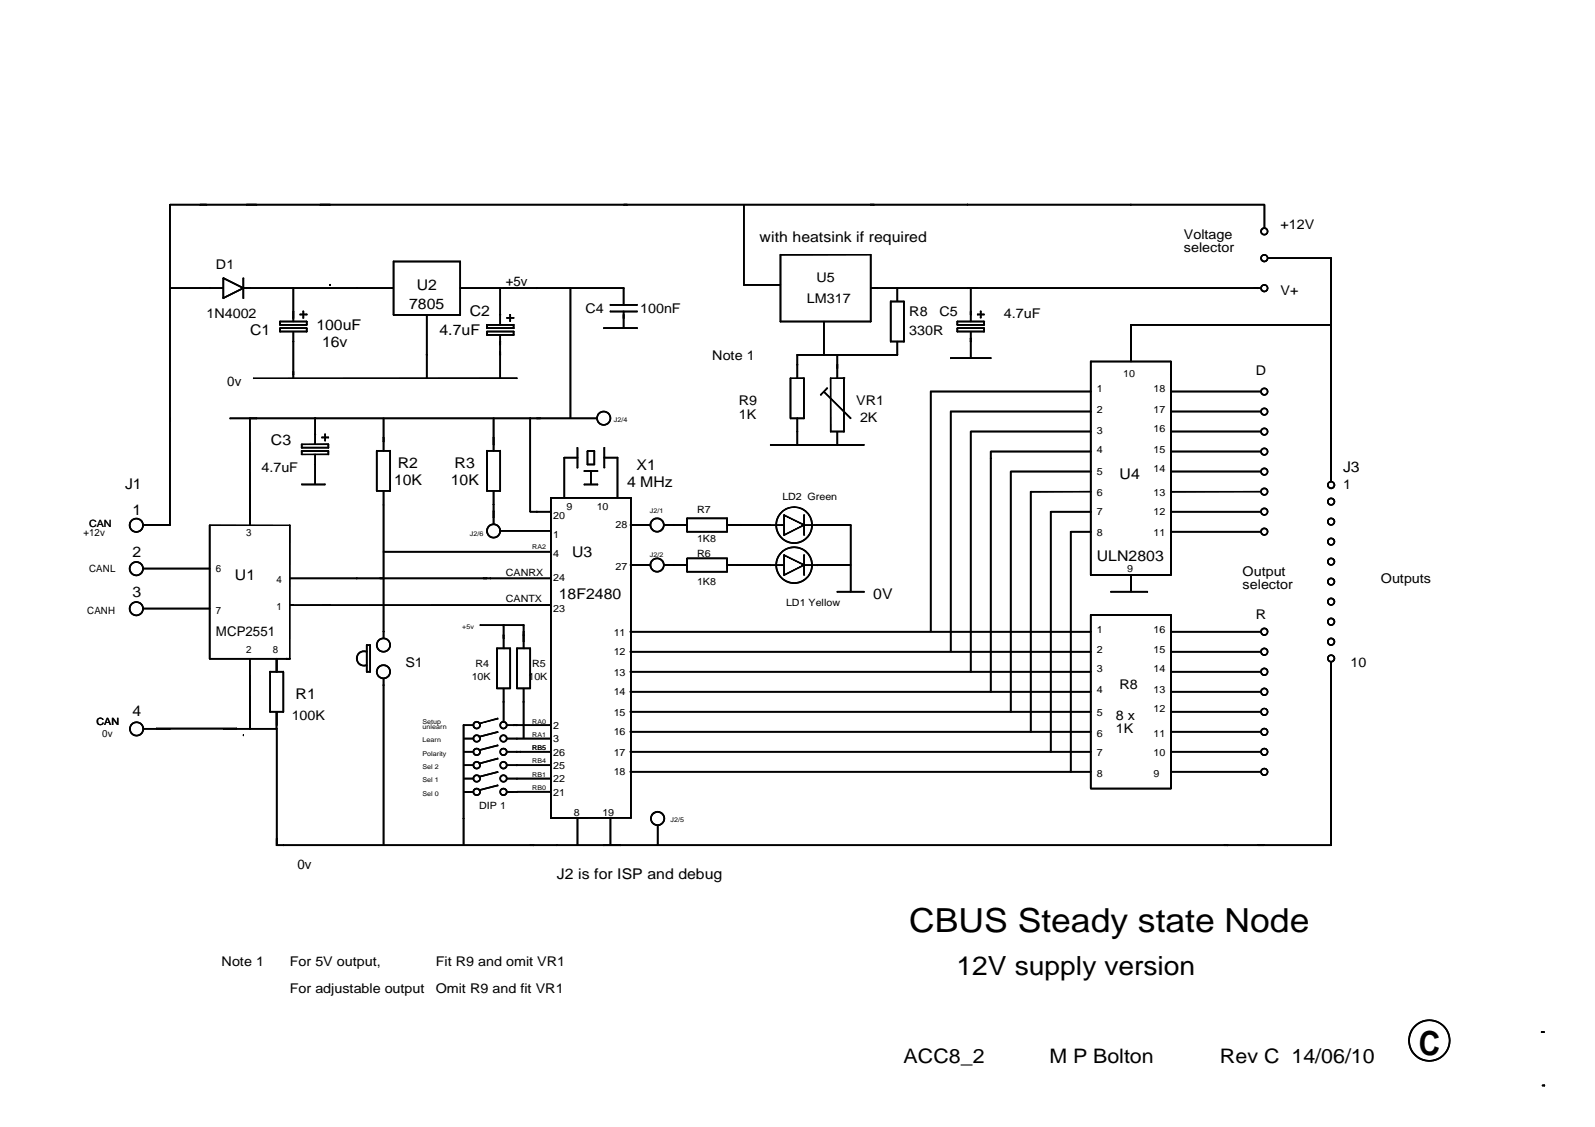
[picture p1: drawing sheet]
<svg xmlns="http://www.w3.org/2000/svg" width="297mm" height="210mm" viewBox="0 0 297 210" stroke-linecap="round" stroke-linejoin="round" font-family="sans-serif">
<defs><g id="words">
<g font-size="6.2">
<text x="169.3" y="173.6">CBUS Steady state Node</text>
<text x="264.2" y="196.5">C</text>
</g>
<text font-size="4.9" x="178.2" y="181.7">12V supply version</text>
<g font-size="3.7">
<text x="168.3" y="197.9">ACC8_2</text>
<text x="195.4" y="197.9">M P Bolton</text>
<text x="227.2" y="197.9">Rev C 14/06/10</text>
</g>
<g font-size="2.8">
<text x="141.5" y="45.2">with heatsink if required</text>
<text x="77.6" y="54">U2</text>
<text x="76.2" y="57.5">7805</text>
<text x="87.5" y="58.9">C2</text>
<text x="46.6" y="62.4">C1</text>
<text x="58.9" y="61.4">100uF</text>
<text x="60" y="64.6">16v</text>
<text x="81.8" y="62.4">4.7uF</text>
<text x="50.4" y="82.9">C3</text>
<text x="74.1" y="87.1">R2</text>
<text x="84.7" y="87.1">R3</text>
<text x="118.5" y="87.5">X1</text>
<text x="208.5" y="89.3">U4</text>
<text x="250.1" y="87.8">J3</text>
<text x="23.3" y="91">J1</text>
<text x="24.7" y="96">1</text>
<text x="73.4" y="90.3">10K</text>
<text x="84" y="90.3">10K</text>
<text x="116.8" y="90.7">4 MHz</text>
<text x="24.7" y="103.7">2</text>
<text x="43.7" y="108">U1</text>
<text x="106.5" y="103.7">U3</text>
<text x="204.3" y="104.4">ULN2803</text>
<text x="24.7" y="111.1">3</text>
<text x="104.1" y="111.5">18F2480</text>
<text x="162.6" y="111.5">0V</text>
<text x="55" y="130.2">R1</text>
<text x="24.7" y="133.3">4</text>
<text x="103.7" y="163.7">J2 is for ISP and debug</text>
</g>
<g font-size="2.5">
<text x="220.5" y="44.5">Voltage</text>
<text x="220.5" y="46.9">selector</text>
<text x="238.5" y="42.7">+12V</text>
<text x="40.2" y="50.1">D1</text>
<text x="94.2" y="53.3">+5v</text>
<text x="152" y="52.6">U5</text>
<text x="38.5" y="59.3">1N4002</text>
<text x="109" y="58.2">C4</text>
<text x="119.2" y="58.2">100nF</text>
<text x="150.3" y="56.4">LM317</text>
<text x="169.3" y="58.9">R8</text>
<text x="175" y="58.9">C5</text>
<text x="187" y="59.3">4.7uF</text>
<text x="238.5" y="55">V+</text>
<text x="169.3" y="62.4">330R</text>
<text x="42.3" y="72">0v</text>
<text x="132.6" y="67">Note 1</text>
<text x="233.9" y="69.8">D</text>
<text x="137.6" y="78">1K</text>
<text x="137.6" y="75.5">R9</text>
<text x="159.5" y="75.5">VR1</text>
<text x="160.2" y="78.7">2K</text>
<text x="48.7" y="87.8">4.7uF</text>
<text x="250.1" y="91">1</text>
<text x="231.4" y="107.2">Output</text>
<text x="231.4" y="109.7">selector</text>
<text x="257.2" y="108.7">Outputs</text>
<text x="40.2" y="118.5">MCP2551</text>
<text x="233.9" y="115.4">R</text>
<text x="75.5" y="124.2">S1</text>
<text x="251.5" y="124.2">10</text>
<text x="208.5" y="128.4">R8</text>
<text x="54.3" y="134.1">100K</text>
<text x="207.8" y="134.1">8 x</text>
<text x="207.8" y="136.5">1K</text>
<text x="55.4" y="161.9">0v</text>
<text x="41.3" y="179.9">Note 1</text>
<text x="54" y="179.9">For 5V output,</text>
<text x="81.1" y="179.9">Fit R9 and omit VR1</text>
<text x="54" y="184.9">For adjustable output</text>
<text x="81.1" y="184.9">Omit R9 and fit VR1</text>
</g>
<g font-size="1.9">
<text x="209.2" y="70.2">10</text>
<text x="204.3" y="76.9">2</text>
<text x="204.3" y="73">1</text>
<text x="214.8" y="76.9">17</text>
<text x="214.8" y="73">18</text>
<text x="204.3" y="80.8">3</text>
<text x="214.8" y="80.4">16</text>
<text x="204.3" y="88.5">5</text>
<text x="204.3" y="84.3">4</text>
<text x="214.8" y="87.8">14</text>
<text x="214.8" y="84.3">15</text>
<text x="105.5" y="94.9">9</text>
<text x="111.1" y="94.9">10</text>
<text x="129.8" y="95.6">R7</text>
<text x="145.7" y="93.1">LD2 Green</text>
<text x="204.3" y="92.4">6</text>
<text x="204.3" y="96">7</text>
<text x="214.8" y="92.4">13</text>
<text x="214.8" y="96">12</text>
<text x="15.5" y="99.8">+12v</text>
<text x="16.6" y="98.1">CAN</text>
<text x="45.9" y="99.8">3</text>
<text x="103" y="96.7">20</text>
<text x="103" y="100.2">1</text>
<text x="114.7" y="98.4">28</text>
<text x="129.8" y="100.9">1K8</text>
<text x="204.3" y="99.8">8</text>
<text x="214.8" y="99.8">11</text>
<text x="16.6" y="106.5">CANL</text>
<text x="40.2" y="106.5">6</text>
<text x="94.2" y="107.2">CANRX</text>
<text x="103" y="103.7">4</text>
<text x="114.7" y="106.2">27</text>
<text x="129.8" y="103.7">R6</text>
<text x="209.9" y="106.5">9</text>
<text x="51.5" y="108.7">4</text>
<text x="51.5" y="113.6">1</text>
<text x="94.2" y="112.2">CANTX</text>
<text x="103" y="108.3">24</text>
<text x="103" y="113.9">23</text>
<text x="129.8" y="109">1K8</text>
<text x="146.4" y="112.9">LD1 Yellow</text>
<text x="16.2" y="114.3">CANH</text>
<text x="40.2" y="114.3">7</text>
<text x="114.3" y="118.5">11</text>
<text x="204.3" y="117.8">1</text>
<text x="214.8" y="117.8">16</text>
<text x="45.9" y="121.7">2</text>
<text x="50.8" y="121.7">8</text>
<text x="88.5" y="124.2">R4</text>
<text x="99.1" y="124.2">R5</text>
<text x="114.3" y="125.9">13</text>
<text x="114.3" y="122.1">12</text>
<text x="204.3" y="125.2">3</text>
<text x="204.3" y="121.7">2</text>
<text x="214.8" y="125.2">14</text>
<text x="214.8" y="121.7">15</text>
<text x="87.8" y="126.6">10K</text>
<text x="98.4" y="126.6">10K</text>
<text x="114.3" y="129.5">14</text>
<text x="204.3" y="129.1">4</text>
<text x="214.8" y="129.1">13</text>
<text x="18" y="135.1">CAN</text>
<text x="19" y="137.2">0v</text>
<text x="103" y="135.8">2</text>
<text x="114.3" y="133.3">15</text>
<text x="114.3" y="136.9">16</text>
<text x="204.3" y="133.3">5</text>
<text x="204.3" y="137.2">6</text>
<text x="214.8" y="132.6">12</text>
<text x="214.8" y="137.2">11</text>
<text x="103" y="143.2">25</text>
<text x="103" y="140.8">26</text>
<text x="103" y="138.3">3</text>
<text x="114.3" y="140.8">17</text>
<text x="204.3" y="140.8">7</text>
<text x="214.8" y="140.8">10</text>
<text x="103" y="148.2">21</text>
<text x="103" y="145.7">22</text>
<text x="114.3" y="144.3">18</text>
<text x="204.3" y="144.6">8</text>
<text x="214.8" y="144.6">9</text>
<text x="89.3" y="150.6">DIP 1</text>
<text x="106.9" y="152">8</text>
<text x="112.2" y="152">19</text>
</g>
<g font-size="1.2">
<text x="114.3" y="78.7">J2/4</text>
<text x="121" y="95.6">J2/1</text>
<text x="87.5" y="99.8">J2/6</text>
<text x="99.1" y="102.3">RA2</text>
<text x="121" y="103.7">J2/2</text>
<text x="86.1" y="117.1">+5v</text>
<text x="78.7" y="134.8">Setup</text>
<text x="78.7" y="135.8">unlearn</text>
<text x="99.1" y="137.2">RA1</text>
<text x="99.1" y="134.8">RA0</text>
<text x="78.7" y="143.2">Sel 2</text>
<text x="78.7" y="140.8">Polarity</text>
<text x="78.7" y="138.3">Learn</text>
<text x="99.1" y="139.7">RB5</text>
<text x="99.1" y="142.2">RB4</text>
<text x="78.7" y="148.2">Sel 0</text>
<text x="78.7" y="145.7">Sel 1</text>
<text x="99.1" y="144.6">RB1</text>
<text x="99.1" y="147.1">RB0</text>
<text x="124.9" y="153.1">J2/5</text>
</g>
</g></defs>
<path d="M143.5 97.8l2.5-.1z" fill="#241214" stroke="#000" stroke-width=".19"/>
<path d="M143.5 97.8h2.6M146 97.7v.2M146.1 97.7h-2.6v.2" fill="none" stroke="#000" stroke-width=".19"/>
<path d="M144.6 97.8a3.3 3.3 0 0 0 6.6 0 3.3 3.3 0 0 0-6.6 0zM144.5 97.8a3.4 3.4 0 0 0 6.8 0 3.4 3.4 0 0 0-6.8 0z" fill-rule="evenodd" fill="#241214" stroke="#000" stroke-width=".19"/>
<g fill="none" stroke="#000" stroke-width=".19">
<circle cx="147.9" cy="97.8" r="3.3"/>
<circle cx="147.9" cy="97.8" r="3.4"/>
</g>
<path d="M146 95.9h.1v3.8h-.1z" fill-rule="evenodd" fill="#241214" stroke="#000" stroke-width=".19"/>
<path d="M146 95.9v3.8h.1M146 95.9h.1M146.1 95.9v3.8" fill="none" stroke="#000" stroke-width=".19"/>
<path d="M146 99.6l3.7-1.9-3.7 2z" fill="#241214" stroke="#000" stroke-width=".19"/>
<path d="M146 99.6v.1M149.7 97.7l.1 .1-3.8 1.9M149.7 97.7l-3.7 2" fill="none" stroke="#000" stroke-width=".19"/>
<path d="M146 96l3.8 1.7-.1 .1z" fill="#241214" stroke="#000" stroke-width=".19"/>
<path d="M146 96v-.1l3.9 1.9M146 96l3.8 1.9M149.8 97.7l-.1 .2" fill="none" stroke="#000" stroke-width=".19"/>
<path d="M149.7 95.9h.1v3.8h-.1z" fill-rule="evenodd" fill="#241214" stroke="#000" stroke-width=".19"/>
<path d="M149.7 95.9v3.8h.2M149.7 95.9h.2M149.8 95.9v3.8" fill="none" stroke="#000" stroke-width=".19"/>
<path d="M149.8 97.8l2.5-.1z" fill="#241214" stroke="#000" stroke-width=".19"/>
<path d="M149.8 97.9v-.2h2.5v.2M149.8 97.8h2.5" fill="none" stroke="#000" stroke-width=".19"/>
<path d="M143.5 105.2h2.5v.1h-2.5z" fill-rule="evenodd" fill="#241214" stroke="#000" stroke-width=".19"/>
<path d="M143.5 105.3h2.6M146 105.2v.2M146.1 105.2h-2.6v.2" fill="none" stroke="#000" stroke-width=".19"/>
<path d="M144.6 105.2a3.3 3.3 0 0 0 6.6 0 3.3 3.3 0 0 0-6.6 0zM144.5 105.3a3.4 3.4 0 0 0 6.8 0 3.4 3.4 0 0 0-6.8 0z" fill-rule="evenodd" fill="#241214" stroke="#000" stroke-width=".19"/>
<g fill="none" stroke="#000" stroke-width=".19">
<circle cx="147.9" cy="105.3" r="3.3"/>
<circle cx="147.9" cy="105.3" r="3.4"/>
</g>
<path d="M146 103.4h.1v3.7h-.1z" fill-rule="evenodd" fill="#241214" stroke="#000" stroke-width=".19"/>
<path d="M146.1 103.3v3.8M146.1 103.4l-.1-.1v3.8h.1" fill="none" stroke="#000" stroke-width=".19"/>
<path d="M146 107.1l3.7-1.9-3.7 1.9z" fill="#241214" stroke="#000" stroke-width=".19"/>
<path d="M146 107v.1M149.7 105.2l.1 .1-3.8 1.9M149.7 105.2l-3.7 1.9" fill="none" stroke="#000" stroke-width=".19"/>
<path d="M146 103.4l3.8 1.8-.1 .1z" fill="#241214" stroke="#000" stroke-width=".19"/>
<path d="M146 103.5v-.2l3.9 1.9M146 103.4l3.8 1.9M149.8 105.2l-.1 .1" fill="none" stroke="#000" stroke-width=".19"/>
<path d="M149.7 103.4h.1v3.7h-.1z" fill-rule="evenodd" fill="#241214" stroke="#000" stroke-width=".19"/>
<path d="M149.8 103.3v3.8M149.9 103.4l-.2-.1v3.8h.2" fill="none" stroke="#000" stroke-width=".19"/>
<path d="M149.8 105.2h2.5v.1h-2.5z" fill-rule="evenodd" fill="#241214" stroke="#000" stroke-width=".19"/>
<path d="M149.8 105.4v-.2h2.5v.2M149.8 105.3h2.5" fill="none" stroke="#000" stroke-width=".19"/>
<path d="M112.4 157.4h116.2v.1h-116.2z" fill-rule="evenodd" fill="#241214" stroke="#000" stroke-width=".19"/>
<path d="M112.4 157.5h116.3M228.6 157.4v.1M228.7 157.4h-116.3v.1" fill="none" stroke="#000" stroke-width=".19"/>
<path d="M117.4 132.5h85.8v.1h-85.8z" fill-rule="evenodd" fill="#241214" stroke="#000" stroke-width=".19"/>
<path d="M117.3 132.5h85.9M117.4 132.5v.1M203.2 132.5v.1h-85.9" fill="none" stroke="#000" stroke-width=".19"/>
<path d="M117.4 136.2h85.8v.2h-85.8z" fill-rule="evenodd" fill="#241214" stroke="#000" stroke-width=".19"/>
<path d="M117.3 136.2h85.9M117.4 136.2v.2M203.2 136.2v.2h-85.9" fill="none" stroke="#000" stroke-width=".19"/>
<path d="M117.4 140h85.8v.1h-85.8z" fill-rule="evenodd" fill="#241214" stroke="#000" stroke-width=".19"/>
<path d="M117.3 140h85.9M117.4 139.9v.2M203.2 139.9v.2h-85.9" fill="none" stroke="#000" stroke-width=".19"/>
<path d="M117.4 143.7h85.8v.1h-85.8z" fill-rule="evenodd" fill="#241214" stroke="#000" stroke-width=".19"/>
<path d="M117.3 143.7h85.9M117.4 143.6v.2M203.2 143.6v.2h-85.9" fill="none" stroke="#000" stroke-width=".19"/>
<path d="M117.4 117.6h85.8v.1h-85.8z" fill-rule="evenodd" fill="#241214" stroke="#000" stroke-width=".19"/>
<path d="M117.3 117.6h85.9M117.4 117.6v.1M203.2 117.6v.1h-85.9" fill="none" stroke="#000" stroke-width=".19"/>
<path d="M117.4 121.3h85.8v.2h-85.8z" fill-rule="evenodd" fill="#241214" stroke="#000" stroke-width=".19"/>
<path d="M117.3 121.3h85.9M117.4 121.3v.2M203.2 121.3v.2h-85.9" fill="none" stroke="#000" stroke-width=".19"/>
<path d="M117.4 125.1h85.8v.1h-85.8z" fill-rule="evenodd" fill="#241214" stroke="#000" stroke-width=".19"/>
<path d="M117.3 125.1h85.9M117.4 125v.2M203.2 125v.2h-85.9" fill="none" stroke="#000" stroke-width=".19"/>
<path d="M117.4 128.8h85.8v.1h-85.8z" fill-rule="evenodd" fill="#241214" stroke="#000" stroke-width=".19"/>
<path d="M117.3 128.8h85.9M117.4 128.7v.2M203.2 128.7v.2h-85.9" fill="none" stroke="#000" stroke-width=".19"/>
<path d="M116.2 38.1h46.6v.1h-46.6z" fill-rule="evenodd" fill="#241214" stroke="#000" stroke-width=".19"/>
<path d="M116.2 38.2h46.6M162.8 38.1v.1M162.8 38.1h-46.6v.1" fill="none" stroke="#000" stroke-width=".19"/>
<path d="M145.4 59.8h16.7v.1h-16.7z" fill-rule="evenodd" fill="#241214" stroke="#000" stroke-width=".19"/>
<path d="M162.1 59.8v.2M162.2 59.8h-16.8v.2l16.8-.1" fill="none" stroke="#000" stroke-width=".19"/>
<path d="M145.4 47.4h16.7z" fill="#241214" stroke="#000" stroke-width=".19"/>
<path d="M145.3 47.4h16.8M145.4 47.4v.1M162.1 47.4v.1h-16.8" fill="none" stroke="#000" stroke-width=".19"/>
<path d="M147.1 70.4h.2v7.5h-.2z" fill-rule="evenodd" fill="#241214" stroke="#000" stroke-width=".19"/>
<path d="M147.1 70.4v7.5h.2M147.1 70.4h.2M147.3 70.4v7.5" fill="none" stroke="#000" stroke-width=".19"/>
<path d="M149.6 70.4h.2v7.5h-.2z" fill-rule="evenodd" fill="#241214" stroke="#000" stroke-width=".19"/>
<path d="M149.6 70.4h.2v7.5M149.6 77.9h.2M149.6 70.4v7.5" fill="none" stroke="#000" stroke-width=".19"/>
<path d="M148.4 77.9h.1v2.5h-.1z" fill-rule="evenodd" fill="#241214" stroke="#000" stroke-width=".19"/>
<path d="M148.4 77.9v2.5h.2l-.1-2.5M148.4 77.9h.2" fill="none" stroke="#000" stroke-width=".19"/>
<path d="M147.2 77.9h2.5v.1h-2.5z" fill-rule="evenodd" fill="#241214" stroke="#000" stroke-width=".19"/>
<path d="M147.2 78h2.6M149.7 77.9v.1M149.8 77.9h-2.6v.1" fill="none" stroke="#000" stroke-width=".19"/>
<path d="M147.2 70.5l2.5-.1z" fill="#241214" stroke="#000" stroke-width=".19"/>
<path d="M147.2 70.5h2.6M149.7 70.4v.1M149.8 70.4h-2.6v.1" fill="none" stroke="#000" stroke-width=".19"/>
<path d="M148.4 67.9h.1v2.5h-.1z" fill-rule="evenodd" fill="#241214" stroke="#000" stroke-width=".19"/>
<path d="M148.4 67.9v2.5h.2l-.1-2.5M148.4 67.9h.2" fill="none" stroke="#000" stroke-width=".19"/>
<path d="M143.5 82.8h17.4v.1h-17.4z" fill-rule="evenodd" fill="#241214" stroke="#000" stroke-width=".19"/>
<path d="M143.5 82.8h17.4M143.5 82.8v.1M160.9 82.8v.1h-17.4" fill="none" stroke="#000" stroke-width=".19"/>
<path d="M148.5 66h18.6v.2h-18.6z" fill-rule="evenodd" fill="#241214" stroke="#000" stroke-width=".19"/>
<path d="M148.5 66.2h18.7M167.1 66v.2M167.2 66h-18.7v.2" fill="none" stroke="#000" stroke-width=".19"/>
<path d="M117.4 92.7h.2v59.7h-.2z" fill-rule="evenodd" fill="#241214" stroke="#000" stroke-width=".19"/>
<path d="M117.4 92.7h.2v59.7M117.4 92.7v59.7M117.4 152.4h.2" fill="none" stroke="#000" stroke-width=".19"/>
<path d="M39 97.8h.1v24.9h-.1z" fill-rule="evenodd" fill="#241214" stroke="#000" stroke-width=".19"/>
<path d="M39.1 97.8v24.9M39.2 97.8h-.2v24.9M39 122.7h.2" fill="none" stroke="#000" stroke-width=".19"/>
<path d="M53.9 97.8v24.9z" fill="#241214" stroke="#000" stroke-width=".19"/>
<path d="M53.9 97.8h.1M53.9 97.8v24.9M54 97.8v24.9h-.1" fill="none" stroke="#000" stroke-width=".19"/>
<path d="M102.5 92.7h.2v59.7h-.2z" fill-rule="evenodd" fill="#241214" stroke="#000" stroke-width=".19"/>
<path d="M102.5 92.7v59.7h.2M102.5 92.7h.2M102.7 92.7v59.7" fill="none" stroke="#000" stroke-width=".19"/>
<path d="M71.4 94.1h.1v23.5h-.1z" fill-rule="evenodd" fill="#241214" stroke="#000" stroke-width=".19"/>
<path d="M71.3 94.1h.2v23.6M71.4 94.1v23.6M71.3 117.6h.2" fill="none" stroke="#000" stroke-width=".19"/>
<path d="M52.8 157.4h46.6v.1h-46.6z" fill-rule="evenodd" fill="#241214" stroke="#000" stroke-width=".19"/>
<path d="M52.8 157.5h46.6M99.4 157.4v.1M99.4 157.4h-46.6v.1" fill="none" stroke="#000" stroke-width=".19"/>
<path d="M70.8 107.7h19.9v.1h-19.9z" fill-rule="evenodd" fill="#241214" stroke="#000" stroke-width=".19"/>
<path d="M70.7 107.7h20M70.8 107.6v.2M90.7 107.6v.2h-20" fill="none" stroke="#000" stroke-width=".19"/>
<path d="M61.5 112.7l41-.1z" fill="#241214" stroke="#000" stroke-width=".19"/>
<path d="M61.5 112.7h41M102.5 112.6v.2M102.5 112.6h-41v.2" fill="none" stroke="#000" stroke-width=".19"/>
<path d="M71.4 127.6h.1v29.8h-.1z" fill-rule="evenodd" fill="#241214" stroke="#000" stroke-width=".19"/>
<path d="M71.3 127.6h.2v29.9l-.2-.1M71.4 127.6v29.9" fill="none" stroke="#000" stroke-width=".19"/>
<path d="M51.5 135.7h.1v21.7h-.1z" fill-rule="evenodd" fill="#241214" stroke="#000" stroke-width=".19"/>
<path d="M51.4 135.7h.2v21.8l-.2-.1M51.5 135.7v21.8" fill="none" stroke="#000" stroke-width=".19"/>
<path d="M51.5 157.4h1.3v.1h-1.3z" fill-rule="evenodd" fill="#241214" stroke="#000" stroke-width=".19"/>
<path d="M51.5 157.4h1.3M51.5 157.3v.2h1.3v-.2" fill="none" stroke="#000" stroke-width=".19"/>
<path d="M51.5 156.2h.1v1.2h-.1z" fill-rule="evenodd" fill="#241214" stroke="#000" stroke-width=".19"/>
<path d="M51.5 156.1v1.3h.1M51.5 156.2h.1M51.6 156.1v1.3" fill="none" stroke="#000" stroke-width=".19"/>
<path d="M26.6 113.3h12.5v.1h-12.5z" fill-rule="evenodd" fill="#241214" stroke="#000" stroke-width=".19"/>
<path d="M26.6 113.3h12.5v.2M26.6 113.4h12.5M26.6 113.3v.2" fill="none" stroke="#000" stroke-width=".19"/>
<path d="M26.6 105.8h12.5v.2h-12.5z" fill-rule="evenodd" fill="#241214" stroke="#000" stroke-width=".19"/>
<path d="M26.6 105.8h12.5v.2M26.6 106h12.5M26.6 105.8v.2" fill="none" stroke="#000" stroke-width=".19"/>
<path d="M29.2 135.6h14.9v.2h-14.9z" fill-rule="evenodd" fill="#241214" stroke="#000" stroke-width=".19"/>
<path d="M29.1 135.6h15M29.2 135.6v.2M44.1 135.6v.2h-15" fill="none" stroke="#000" stroke-width=".19"/>
<path d="M24.2 135.8a1.2 1.2 0 0 0 2.4 0 1.2 1.2 0 0 0-2.4 0zM24.1 135.8a1.31 1.31 0 0 0 2.6 0 1.31 1.31 0 0 0-2.6 0z" fill-rule="evenodd" fill="#241214" stroke="#000" stroke-width=".19"/>
<g fill="none" stroke="#000" stroke-width=".19">
<circle cx="25.4" cy="135.8" r="1.32"/>
<circle cx="25.4" cy="135.8" r="1.19"/>
</g>
<path d="M26.7 135.7h5v.1h-5z" fill-rule="evenodd" fill="#241214" stroke="#000" stroke-width=".19"/>
<path d="M26.7 135.8h5M31.7 135.7v.1M31.7 135.7h-5v.1" fill="none" stroke="#000" stroke-width=".19"/>
<path d="M24.2 105.9a1.2 1.2 0 0 0 2.4 0 1.2 1.2 0 0 0-2.4 0zM24.1 105.9a1.31 1.31 0 0 0 2.6 0 1.31 1.31 0 0 0-2.6 0z" fill-rule="evenodd" fill="#241214" stroke="#000" stroke-width=".19"/>
<g fill="none" stroke="#000" stroke-width=".19">
<circle cx="25.4" cy="105.9" r="1.32"/>
<circle cx="25.4" cy="105.9" r="1.19"/>
</g>
<path d="M24.2 113.4a1.2 1.2 0 0 0 2.4 0 1.2 1.2 0 0 0-2.4 0zM24.1 113.4a1.31 1.31 0 0 0 2.6 0 1.31 1.31 0 0 0-2.6 0z" fill-rule="evenodd" fill="#241214" stroke="#000" stroke-width=".19"/>
<g fill="none" stroke="#000" stroke-width=".19">
<circle cx="25.4" cy="113.4" r="1.32"/>
<circle cx="25.4" cy="113.4" r="1.19"/>
</g>
<path d="M46.5 122.6l.1 13.1z" fill="#241214" stroke="#000" stroke-width=".19"/>
<path d="M46.5 122.6h.1v13.1M46.5 135.7h.1M46.5 122.6v13.1" fill="none" stroke="#000" stroke-width=".19"/>
<path d="M52.7 125.1h.1v7.5h-.1z" fill-rule="evenodd" fill="#241214" stroke="#000" stroke-width=".19"/>
<path d="M52.7 125.1h.1v7.5M52.7 132.6h.1M52.7 125.1v7.5" fill="none" stroke="#000" stroke-width=".19"/>
<path d="M50.2 125.1h.2v7.5h-.2z" fill-rule="evenodd" fill="#241214" stroke="#000" stroke-width=".19"/>
<path d="M50.2 125.1v7.5h.2M50.2 125.1h.2M50.4 125.1v7.5" fill="none" stroke="#000" stroke-width=".19"/>
<path d="M51.5 122.6h.1v2.5h-.1z" fill-rule="evenodd" fill="#241214" stroke="#000" stroke-width=".19"/>
<path d="M51.4 122.6h.2v2.6M51.4 125.1h.2M51.5 122.6v2.6" fill="none" stroke="#000" stroke-width=".19"/>
<path d="M50.3 125.1h2.5v.1h-2.5z" fill-rule="evenodd" fill="#241214" stroke="#000" stroke-width=".19"/>
<path d="M50.2 125.1h2.6M50.3 125v.2M52.8 125v.2h-2.6" fill="none" stroke="#000" stroke-width=".19"/>
<path d="M50.3 132.5h2.5v.1h-2.5z" fill-rule="evenodd" fill="#241214" stroke="#000" stroke-width=".19"/>
<path d="M50.2 132.5h2.6M50.3 132.5v.1M52.8 132.5v.1h-2.6" fill="none" stroke="#000" stroke-width=".19"/>
<path d="M51.5 132.6h.1v2.4h-.1z" fill-rule="evenodd" fill="#241214" stroke="#000" stroke-width=".19"/>
<path d="M51.4 132.6h.2v2.5l-.2-.1M51.5 132.6v2.5" fill="none" stroke="#000" stroke-width=".19"/>
<path d="M41.6 135.7h5v.1h-5z" fill-rule="evenodd" fill="#241214" stroke="#000" stroke-width=".19"/>
<path d="M41.6 135.8h5M46.6 135.7v.1M46.6 135.7h-5v.1" fill="none" stroke="#000" stroke-width=".19"/>
<path d="M46.5 135.7h5v.1h-5z" fill-rule="evenodd" fill="#241214" stroke="#000" stroke-width=".19"/>
<path d="M46.5 135.7h5M46.5 135.6v.2M51.5 135.6v.2h-5" fill="none" stroke="#000" stroke-width=".19"/>
<path d="M45.3 136.9v.1z" fill-rule="evenodd" fill="#241214" stroke="#000" stroke-width=".19"/>
<path d="M45.3 136.8v.2" fill="none" stroke="#000" stroke-width=".19"/>
<path d="M51.4 132.6h.2v3.1h-.2z" fill-rule="evenodd" fill="#241214" stroke="#000" stroke-width=".19"/>
<path d="M51.4 132.6h.2v3.2M51.4 135.7h.2M51.4 132.6v3.2" fill="none" stroke="#000" stroke-width=".19"/>
<path d="M39.1 122.6h14.9v.2h-14.9z" fill-rule="evenodd" fill="#241214" stroke="#000" stroke-width=".19"/>
<path d="M39.1 122.6v.2h14.9M39.1 122.6h14.9M54 122.6v.2" fill="none" stroke="#000" stroke-width=".19"/>
<path d="M51.4 122.7h.2v2.4h-.2z" fill-rule="evenodd" fill="#241214" stroke="#000" stroke-width=".19"/>
<path d="M51.4 122.7h.2v2.5M51.4 125.1h.2M51.4 122.7v2.5" fill="none" stroke="#000" stroke-width=".19"/>
<path d="M53.3 122.6h.7v.2h-.7z" fill-rule="evenodd" fill="#241214" stroke="#000" stroke-width=".19"/>
<path d="M53.3 122.6v.2h.7M53.3 122.6h.7M54 122.6v.2" fill="none" stroke="#000" stroke-width=".19"/>
<path d="M54 107.7h12.5v.1h-12.5z" fill-rule="evenodd" fill="#241214" stroke="#000" stroke-width=".19"/>
<path d="M54 107.8h12.5M66.5 107.7v.1M66.5 107.7h-12.5v.1" fill="none" stroke="#000" stroke-width=".19"/>
<path d="M66.5 107.7h4.9v.1h-4.9z" fill-rule="evenodd" fill="#241214" stroke="#000" stroke-width=".19"/>
<path d="M66.4 107.7h5M66.5 107.6l-.1 .2h5v-.2" fill="none" stroke="#000" stroke-width=".19"/>
<path d="M54 112.6h.6z" fill="#241214" stroke="#000" stroke-width=".19"/>
<path d="M54 112.6h.6M54 112.6v.1M54.6 112.6v.1h-.6" fill="none" stroke="#000" stroke-width=".19"/>
<path d="M54.6 112.7l6.9-.1z" fill="#241214" stroke="#000" stroke-width=".19"/>
<path d="M54.6 112.7h6.9M61.5 112.6v.2M61.5 112.6h-6.9v.2" fill="none" stroke="#000" stroke-width=".19"/>
<path d="M68.3 120.1h.6v.1h-.6z" fill-rule="evenodd" fill="#241214" stroke="#000" stroke-width=".19"/>
<path d="M68.3 120.2h.7M68.9 120.1v.2M69 120.1h-.7v.2" fill="none" stroke="#000" stroke-width=".19"/>
<path d="M68.3 125.1h.6v.1h-.6z" fill-rule="evenodd" fill="#241214" stroke="#000" stroke-width=".19"/>
<path d="M68.3 125.1h.6M68.3 125v.2h.6v-.2" fill="none" stroke="#000" stroke-width=".19"/>
<path d="M66.8 121.7a1.39 1.39 0 0 1 1.5-.4v.2a1.28 1.28 0 0 0-1.8 1.1 1.28 1.28 0 0 0 1.8 1.2v.2a1.42 1.42 0 0 1-1.7-.6 1.42 1.42 0 0 1 .2-1.7z" fill-rule="evenodd" fill="#241214" stroke="#000" stroke-width=".19"/>
<path d="M68.2 121.5l.1-.2a1.39 1.39 0 0 0-1.9 1.3 1.39 1.39 0 0 0 1.9 1.3M68.2 121.4a1.29 1.29 0 0 0-1.7 1.2 1.29 1.29 0 0 0 1.8 1.2v.2" fill="none" stroke="#000" stroke-width=".19"/>
<path d="M68.2 120.1h.2v5h-.2z" fill-rule="evenodd" fill="#241214" stroke="#000" stroke-width=".19"/>
<path d="M68.4 120.1v5M68.4 120.1h-.2v5h.2" fill="none" stroke="#000" stroke-width=".19"/>
<path d="M68.9 120.1h.1v5h-.1z" fill-rule="evenodd" fill="#241214" stroke="#000" stroke-width=".19"/>
<path d="M68.8 120.1h.2v5.1M68.8 125.1h.2M68.9 120.1v5.1" fill="none" stroke="#000" stroke-width=".19"/>
<path d="M70.2 120.1a1.2 1.2 0 0 0 2.4 0 1.2 1.2 0 0 0-2.4 0zM70.1 120.1a1.31 1.31 0 0 0 2.6 0 1.31 1.31 0 0 0-2.6 0z" fill-rule="evenodd" fill="#241214" stroke="#000" stroke-width=".19"/>
<g fill="none" stroke="#000" stroke-width=".19">
<circle cx="71.4" cy="120.1" r="1.32"/>
<circle cx="71.4" cy="120.1" r="1.19"/>
</g>
<path d="M70.2 125.1a1.2 1.2 0 0 0 2.4 0 1.2 1.2 0 0 0-2.4 0zM70.1 125.1a1.31 1.31 0 0 0 2.6 0 1.31 1.31 0 0 0-2.6 0z" fill-rule="evenodd" fill="#241214" stroke="#000" stroke-width=".19"/>
<g fill="none" stroke="#000" stroke-width=".19">
<circle cx="71.4" cy="125.1" r="1.31"/>
<circle cx="71.4" cy="125.1" r="1.18"/>
</g>
<path d="M71.4 117.6h.1v1.3h-.1z" fill-rule="evenodd" fill="#241214" stroke="#000" stroke-width=".19"/>
<path d="M71.4 117.6v1.3h.1M71.4 117.6h.1M71.5 117.6v1.3" fill="none" stroke="#000" stroke-width=".19"/>
<path d="M71.4 126.4h.1v1.2h-.1z" fill-rule="evenodd" fill="#241214" stroke="#000" stroke-width=".19"/>
<path d="M71.3 126.4h.2v1.2h-.2M71.4 126.4v1.2" fill="none" stroke="#000" stroke-width=".19"/>
<path d="M86.3 152.4h.1v5h-.1z" fill-rule="evenodd" fill="#241214" stroke="#000" stroke-width=".19"/>
<path d="M86.2 152.4h.2v5.1l-.2-.1M86.3 152.4v5.1" fill="none" stroke="#000" stroke-width=".19"/>
<path d="M107.5 152.4h.1v4.9h-.1z" fill-rule="evenodd" fill="#241214" stroke="#000" stroke-width=".19"/>
<path d="M107.4 152.4h.2v5M107.4 157.3h.2M107.5 152.4v5" fill="none" stroke="#000" stroke-width=".19"/>
<path d="M122.4 153.7h.2v3.7h-.2z" fill-rule="evenodd" fill="#241214" stroke="#000" stroke-width=".19"/>
<path d="M122.4 153.7h.2v3.8l-.2-.1M122.4 153.7v3.8" fill="none" stroke="#000" stroke-width=".19"/>
<path d="M113.6 152.4h.1v5h-.1z" fill-rule="evenodd" fill="#241214" stroke="#000" stroke-width=".19"/>
<path d="M113.6 152.4h.1v5.1l-.1-.1M113.6 152.4v5.1" fill="none" stroke="#000" stroke-width=".19"/>
<path d="M103.7 157.4h11.8v.1h-11.8z" fill-rule="evenodd" fill="#241214" stroke="#000" stroke-width=".19"/>
<path d="M103.7 157.5h11.9M115.5 157.4v.1M115.6 157.4h-11.9v.1" fill="none" stroke="#000" stroke-width=".19"/>
<path d="M98.8 157.4h4.9v.1h-4.9z" fill-rule="evenodd" fill="#241214" stroke="#000" stroke-width=".19"/>
<path d="M98.7 157.4h5M98.8 157.3v.2M103.7 157.3v.2h-5" fill="none" stroke="#000" stroke-width=".19"/>
<path d="M102.6 152.3h14.9z" fill="#241214" stroke="#000" stroke-width=".19"/>
<path d="M102.5 152.3h15M102.6 152.3v.1M117.5 152.3v.1h-15" fill="none" stroke="#000" stroke-width=".19"/>
<path d="M95 120.8h.1v7.4h-.1z" fill-rule="evenodd" fill="#241214" stroke="#000" stroke-width=".19"/>
<path d="M94.9 120.8h.2v7.5M94.9 128.2h.2M95 120.8v7.5" fill="none" stroke="#000" stroke-width=".19"/>
<path d="M92.5 120.8h.1v7.4h-.1z" fill-rule="evenodd" fill="#241214" stroke="#000" stroke-width=".19"/>
<path d="M92.5 120.7v7.5h.2M92.5 120.8h.2M92.6 120.7v7.5" fill="none" stroke="#000" stroke-width=".19"/>
<path d="M93.7 118.3h.1v2.5h-.1z" fill-rule="evenodd" fill="#241214" stroke="#000" stroke-width=".19"/>
<path d="M93.7 118.3h.1v2.5M93.7 118.3v2.5M93.7 120.8h.1" fill="none" stroke="#000" stroke-width=".19"/>
<path d="M92.5 120.7h2.5v.1h-2.5z" fill-rule="evenodd" fill="#241214" stroke="#000" stroke-width=".19"/>
<path d="M92.5 120.7h2.5M92.5 120.7v.1M95 120.7v.1h-2.5" fill="none" stroke="#000" stroke-width=".19"/>
<path d="M92.5 128.1h2.5v.2h-2.5z" fill-rule="evenodd" fill="#241214" stroke="#000" stroke-width=".19"/>
<path d="M92.5 128.1h2.5M92.5 128.1v.2M95 128.1v.2h-2.5" fill="none" stroke="#000" stroke-width=".19"/>
<path d="M93.7 128.2h.1v2.5h-.1z" fill-rule="evenodd" fill="#241214" stroke="#000" stroke-width=".19"/>
<path d="M93.7 128.2h.1v2.6M93.7 130.7h.1M93.7 128.2v2.6" fill="none" stroke="#000" stroke-width=".19"/>
<path d="M98.7 120.8h.1v7.4h-.1z" fill-rule="evenodd" fill="#241214" stroke="#000" stroke-width=".19"/>
<path d="M98.6 128.2h.2M98.7 128.3l-.1-7.5h.2v7.5" fill="none" stroke="#000" stroke-width=".19"/>
<path d="M96.2 120.8h.1v7.4h-.1z" fill-rule="evenodd" fill="#241214" stroke="#000" stroke-width=".19"/>
<path d="M96.2 120.7v7.5h.2M96.2 120.8h.2M96.3 120.7v7.5" fill="none" stroke="#000" stroke-width=".19"/>
<path d="M97.4 118.3h.2v2.5h-.2z" fill-rule="evenodd" fill="#241214" stroke="#000" stroke-width=".19"/>
<path d="M97.4 118.3h.2v2.5M97.4 118.3v2.5M97.4 120.8h.2" fill="none" stroke="#000" stroke-width=".19"/>
<path d="M96.3 120.7h2.5v.1h-2.5z" fill-rule="evenodd" fill="#241214" stroke="#000" stroke-width=".19"/>
<path d="M96.2 120.7h2.6M96.3 120.7v.1M98.8 120.7v.1h-2.6" fill="none" stroke="#000" stroke-width=".19"/>
<path d="M96.3 128.1h2.5v.2h-2.5z" fill-rule="evenodd" fill="#241214" stroke="#000" stroke-width=".19"/>
<path d="M96.2 128.1h2.6M96.3 128.1v.2M98.8 128.1v.2h-2.6" fill="none" stroke="#000" stroke-width=".19"/>
<path d="M97.4 128.2h.2v2.5h-.2z" fill-rule="evenodd" fill="#241214" stroke="#000" stroke-width=".19"/>
<path d="M97.4 128.2h.2v2.6M97.4 130.7h.2M97.4 128.2v2.6" fill="none" stroke="#000" stroke-width=".19"/>
<path d="M93.7 130.7h.1v3.8h-.1z" fill-rule="evenodd" fill="#241214" stroke="#000" stroke-width=".19"/>
<path d="M93.7 130.7h.1v3.8M93.7 134.5h.1M93.7 130.7v3.8" fill="none" stroke="#000" stroke-width=".19"/>
<path d="M97.4 130.7h.2v4.3h-.2z" fill-rule="evenodd" fill="#241214" stroke="#000" stroke-width=".19"/>
<path d="M97.4 130.7h.2v4.4l-.2-.1M97.4 130.7v4.4" fill="none" stroke="#000" stroke-width=".19"/>
<path d="M86.3 135h.1v17.4h-.1z" fill-rule="evenodd" fill="#241214" stroke="#000" stroke-width=".19"/>
<path d="M86.2 135h.2v17.5M86.3 135v17.5M86.2 152.4h.2" fill="none" stroke="#000" stroke-width=".19"/>
<path d="M96.9 140h5.6v.1h-5.6z" fill-rule="evenodd" fill="#241214" stroke="#000" stroke-width=".19"/>
<path d="M102.5 140v.1M102.5 140h-5.6v.1M96.9 140.1h5.6" fill="none" stroke="#000" stroke-width=".19"/>
<path d="M96.3 142.5h6.2v.1h-6.2z" fill-rule="evenodd" fill="#241214" stroke="#000" stroke-width=".19"/>
<path d="M96.3 142.6h6.2M102.5 142.5v.1M102.5 142.5h-6.2v.1" fill="none" stroke="#000" stroke-width=".19"/>
<path d="M96.3 144.9h6.2v.2h-6.2z" fill-rule="evenodd" fill="#241214" stroke="#000" stroke-width=".19"/>
<path d="M96.3 145.1h6.2M102.5 144.9v.2M102.5 144.9h-6.2v.2" fill="none" stroke="#000" stroke-width=".19"/>
<path d="M96.3 147.4h6.2v.1h-6.2z" fill-rule="evenodd" fill="#241214" stroke="#000" stroke-width=".19"/>
<path d="M96.3 147.5h6.2M102.5 147.4v.2M102.5 147.4h-6.2v.2" fill="none" stroke="#000" stroke-width=".19"/>
<path d="M86.3 144.9h1.9v.2h-1.9z" fill-rule="evenodd" fill="#241214" stroke="#000" stroke-width=".19"/>
<path d="M86.3 145.1h1.9M88.2 144.9v.2M88.2 144.9h-1.9v.2" fill="none" stroke="#000" stroke-width=".19"/>
<path d="M88.2 145a.55 .55 0 0 0 1.1 0 .55 .55 0 0 0-1.1 0zM88.1 145a.7 .7 0 0 0 1.4 0 .7 .7 0 0 0-1.4 0z" fill-rule="evenodd" fill="#241214" stroke="#000" stroke-width=".19"/>
<g fill="none" stroke="#000" stroke-width=".19">
<circle cx="88.8" cy="145" r=".56"/>
<circle cx="88.8" cy="145" r=".69"/>
</g>
<path d="M89.2 144.6l3.5-.9v.1l-3.5 .9z" fill-rule="evenodd" fill="#241214" stroke="#000" stroke-width=".19"/>
<path d="M92.7 143.7v.2M92.7 143.7l-3.5 .9v.2M92.7 143.8l-3.5 .9" fill="none" stroke="#000" stroke-width=".19"/>
<path d="M93.2 145a.55 .55 0 0 0 1.1 0 .55 .55 0 0 0-1.1 0zM93.1 145a.68 .68 0 0 0 1.3 0 .68 .68 0 0 0-1.3 0z" fill-rule="evenodd" fill="#241214" stroke="#000" stroke-width=".19"/>
<g fill="none" stroke="#000" stroke-width=".19">
<circle cx="93.8" cy="145" r=".56"/>
<circle cx="93.8" cy="145" r=".68"/>
</g>
<path d="M94.4 144.9h1.9v.2h-1.9z" fill-rule="evenodd" fill="#241214" stroke="#000" stroke-width=".19"/>
<path d="M94.4 145.1h1.9M96.3 144.9v.2M96.3 144.9h-1.9v.2" fill="none" stroke="#000" stroke-width=".19"/>
<path d="M86.3 147.5l1.9-.1z" fill="#241214" stroke="#000" stroke-width=".19"/>
<path d="M86.3 147.5h1.9M88.2 147.4v.2M88.2 147.4h-1.9v.2" fill="none" stroke="#000" stroke-width=".19"/>
<path d="M88.2 147.5a.6 .6 0 0 0 1.2 0 .6 .6 0 0 0-1.2 0zM88.1 147.5a.7 .7 0 0 0 1.4 0 .7 .7 0 0 0-1.4 0z" fill-rule="evenodd" fill="#241214" stroke="#000" stroke-width=".19"/>
<g fill="none" stroke="#000" stroke-width=".19">
<circle cx="88.8" cy="147.5" r=".56"/>
<circle cx="88.8" cy="147.5" r=".69"/>
</g>
<path d="M89.2 147.1l3.5-.9v.1l-3.5 .9z" fill-rule="evenodd" fill="#241214" stroke="#000" stroke-width=".19"/>
<path d="M92.7 146.2v.2M92.7 146.2l-3.5 .9v.2M92.7 146.3l-3.5 .9" fill="none" stroke="#000" stroke-width=".19"/>
<path d="M93.2 147.5a.56 .56 0 0 0 1.1 0 .56 .56 0 0 0-1.1 0zM93.1 147.5a.68 .68 0 0 0 1.3 0 .68 .68 0 0 0-1.3 0z" fill-rule="evenodd" fill="#241214" stroke="#000" stroke-width=".19"/>
<g fill="none" stroke="#000" stroke-width=".19">
<circle cx="93.8" cy="147.5" r=".56"/>
<circle cx="93.8" cy="147.5" r=".68"/>
</g>
<path d="M94.4 147.5l1.9-.1z" fill="#241214" stroke="#000" stroke-width=".19"/>
<path d="M94.4 147.5h1.9M96.3 147.4v.2M96.3 147.4h-1.9v.2" fill="none" stroke="#000" stroke-width=".19"/>
<path d="M86.3 140h1.9v.1h-1.9z" fill-rule="evenodd" fill="#241214" stroke="#000" stroke-width=".19"/>
<path d="M88.2 140v.1M88.2 140h-1.9v.1M86.3 140.1h1.9" fill="none" stroke="#000" stroke-width=".19"/>
<path d="M88.2 140a.6 .6 0 0 0 1.2 0 .6 .6 0 0 0-1.2 0zM88.1 140a.7 .7 0 0 0 1.4 0 .7 .7 0 0 0-1.4 0z" fill-rule="evenodd" fill="#241214" stroke="#000" stroke-width=".19"/>
<g fill="none" stroke="#000" stroke-width=".19">
<circle cx="88.8" cy="140.1" r=".56"/>
<circle cx="88.8" cy="140" r=".69"/>
</g>
<path d="M89.2 139.7l3.5-.9v.1l-3.5 .9z" fill-rule="evenodd" fill="#241214" stroke="#000" stroke-width=".19"/>
<path d="M92.7 138.8v.1M92.7 138.7l-3.5 1v.1M92.7 138.9l-3.5 .9" fill="none" stroke="#000" stroke-width=".19"/>
<path d="M93.2 140a.56 .56 0 0 0 1.1 0 .56 .56 0 0 0-1.1 0zM93.1 140a.68 .68 0 0 0 1.3 0 .68 .68 0 0 0-1.3 0z" fill-rule="evenodd" fill="#241214" stroke="#000" stroke-width=".19"/>
<g fill="none" stroke="#000" stroke-width=".19">
<circle cx="93.8" cy="140" r=".56"/>
<circle cx="93.8" cy="140" r=".68"/>
</g>
<path d="M94.4 140h1.9v.1h-1.9z" fill-rule="evenodd" fill="#241214" stroke="#000" stroke-width=".19"/>
<path d="M96.3 140v.1M96.3 140h-1.9v.1M94.4 140.1h1.9" fill="none" stroke="#000" stroke-width=".19"/>
<path d="M86.3 142.5h1.9v.1h-1.9z" fill-rule="evenodd" fill="#241214" stroke="#000" stroke-width=".19"/>
<path d="M86.3 142.6h1.9M88.2 142.5v.1M88.2 142.5h-1.9v.1" fill="none" stroke="#000" stroke-width=".19"/>
<path d="M88.2 142.5a.6 .6 0 0 0 1.2 0 .6 .6 0 0 0-1.2 0zM88.1 142.5a.7 .7 0 0 0 1.4 0 .7 .7 0 0 0-1.4 0z" fill-rule="evenodd" fill="#241214" stroke="#000" stroke-width=".19"/>
<g fill="none" stroke="#000" stroke-width=".19">
<circle cx="88.8" cy="142.5" r=".7"/>
<circle cx="88.8" cy="142.5" r=".57"/>
</g>
<path d="M89.2 142.2l3.5-1v.2l-3.5 .9z" fill-rule="evenodd" fill="#241214" stroke="#000" stroke-width=".19"/>
<path d="M92.7 141.2v.2M92.7 141.2l-3.5 1v.1M92.7 141.3l-3.5 1" fill="none" stroke="#000" stroke-width=".19"/>
<path d="M93.2 142.5a.56 .56 0 0 0 1.1 0 .56 .56 0 0 0-1.1 0zM93.1 142.5a.68 .68 0 0 0 1.3 0 .68 .68 0 0 0-1.3 0z" fill-rule="evenodd" fill="#241214" stroke="#000" stroke-width=".19"/>
<g fill="none" stroke="#000" stroke-width=".19">
<circle cx="93.8" cy="142.5" r=".56"/>
<circle cx="93.8" cy="142.5" r=".68"/>
</g>
<path d="M94.4 142.5h1.9v.1h-1.9z" fill-rule="evenodd" fill="#241214" stroke="#000" stroke-width=".19"/>
<path d="M94.4 142.6h1.9M96.3 142.5v.1M96.3 142.5h-1.9v.1" fill="none" stroke="#000" stroke-width=".19"/>
<path d="M96.3 140h.6v.1h-.6z" fill-rule="evenodd" fill="#241214" stroke="#000" stroke-width=".19"/>
<path d="M96.2 140h.7M96.3 139.9v.2M96.9 139.9v.2h-.7" fill="none" stroke="#000" stroke-width=".19"/>
<path d="M86.3 137.5h1.9v.1h-1.9z" fill-rule="evenodd" fill="#241214" stroke="#000" stroke-width=".19"/>
<path d="M86.3 137.6h1.9M88.2 137.5v.2M88.2 137.5h-1.9v.2" fill="none" stroke="#000" stroke-width=".19"/>
<path d="M88.2 137.5a.55 .55 0 0 0 1.1 0 .55 .55 0 0 0-1.1 0zM88.1 137.5a.7 .7 0 0 0 1.4 0 .7 .7 0 0 0-1.4 0z" fill-rule="evenodd" fill="#241214" stroke="#000" stroke-width=".19"/>
<g fill="none" stroke="#000" stroke-width=".19">
<circle cx="88.8" cy="137.6" r=".56"/>
<circle cx="88.8" cy="137.5" r=".69"/>
</g>
<path d="M89.2 137.2l3.5-.9v.1l-3.5 .9z" fill-rule="evenodd" fill="#241214" stroke="#000" stroke-width=".19"/>
<path d="M92.7 136.3v.1M92.7 136.2l-3.5 1v.1M92.7 136.4l-3.5 .9" fill="none" stroke="#000" stroke-width=".19"/>
<path d="M93.2 137.5a.55 .55 0 0 0 1.1 0 .55 .55 0 0 0-1.1 0zM93.1 137.5a.68 .68 0 0 0 1.3 0 .68 .68 0 0 0-1.3 0z" fill-rule="evenodd" fill="#241214" stroke="#000" stroke-width=".19"/>
<g fill="none" stroke="#000" stroke-width=".19">
<circle cx="93.8" cy="137.5" r=".56"/>
<circle cx="93.8" cy="137.5" r=".68"/>
</g>
<path d="M94.4 137.5h1.9v.1h-1.9z" fill-rule="evenodd" fill="#241214" stroke="#000" stroke-width=".19"/>
<path d="M94.4 137.6h1.9M96.3 137.5v.2M96.3 137.5h-1.9v.2" fill="none" stroke="#000" stroke-width=".19"/>
<path d="M86.3 135h1.9v.1h-1.9z" fill-rule="evenodd" fill="#241214" stroke="#000" stroke-width=".19"/>
<path d="M86.3 135.1h1.9M88.2 135v.2M88.2 135h-1.9v.2" fill="none" stroke="#000" stroke-width=".19"/>
<path d="M88.2 135.1a.6 .6 0 0 0 1.2 0 .6 .6 0 0 0-1.2 0zM88.1 135a.7 .7 0 0 0 1.4 0 .7 .7 0 0 0-1.4 0z" fill-rule="evenodd" fill="#241214" stroke="#000" stroke-width=".19"/>
<g fill="none" stroke="#000" stroke-width=".19">
<circle cx="88.8" cy="135.1" r=".7"/>
<circle cx="88.8" cy="135.1" r=".57"/>
</g>
<path d="M89.2 134.8l3.5-1v.1z" fill="#241214" stroke="#000" stroke-width=".19"/>
<path d="M92.7 133.8v.1M92.7 133.7l-3.5 1v.1M92.7 133.9l-3.5 .9" fill="none" stroke="#000" stroke-width=".19"/>
<path d="M93.2 135.1a.56 .56 0 0 0 1.1 0 .56 .56 0 0 0-1.1 0zM93.1 135a.68 .68 0 0 0 1.3 0 .68 .68 0 0 0-1.3 0z" fill-rule="evenodd" fill="#241214" stroke="#000" stroke-width=".19"/>
<g fill="none" stroke="#000" stroke-width=".19">
<circle cx="93.8" cy="135.1" r=".56"/>
<circle cx="93.8" cy="135.1" r=".68"/>
</g>
<path d="M94.4 135h1.9v.1h-1.9z" fill-rule="evenodd" fill="#241214" stroke="#000" stroke-width=".19"/>
<path d="M94.4 135.1h1.9M96.3 135v.2M96.3 135h-1.9v.2" fill="none" stroke="#000" stroke-width=".19"/>
<path d="M95.7 135h6.8v.1h-6.8z" fill-rule="evenodd" fill="#241214" stroke="#000" stroke-width=".19"/>
<path d="M95.7 135.1h6.8M102.5 135v.2M102.5 135h-6.8v.2" fill="none" stroke="#000" stroke-width=".19"/>
<path d="M96.3 137.5h6.2v.1h-6.2z" fill-rule="evenodd" fill="#241214" stroke="#000" stroke-width=".19"/>
<path d="M96.3 137.6h6.2M102.5 137.5v.2M102.5 137.5h-6.2v.2" fill="none" stroke="#000" stroke-width=".19"/>
<path d="M97.4 135h.2v2.5h-.2z" fill-rule="evenodd" fill="#241214" stroke="#000" stroke-width=".19"/>
<path d="M97.4 135h.2v2.6M97.4 137.5h.2M97.4 135v2.6" fill="none" stroke="#000" stroke-width=".19"/>
<path d="M90 107.7h1.3v.1h-1.3z" fill-rule="evenodd" fill="#241214" stroke="#000" stroke-width=".19"/>
<path d="M90 107.7h1.3M90 107.6v.2M91.3 107.6v.2h-1.3" fill="none" stroke="#000" stroke-width=".19"/>
<path d="M91.3 107.7h11.2v.1h-11.2z" fill-rule="evenodd" fill="#241214" stroke="#000" stroke-width=".19"/>
<path d="M91.3 107.8h11.2M102.5 107.7v.1M102.5 107.7h-11.2v.1" fill="none" stroke="#000" stroke-width=".19"/>
<path d="M97.4 117.6h.2v1.9h-.2z" fill-rule="evenodd" fill="#241214" stroke="#000" stroke-width=".19"/>
<path d="M97.4 117.6v1.9h.2M97.4 117.6h.2M97.6 117.6v1.9" fill="none" stroke="#000" stroke-width=".19"/>
<path d="M93.8 116.4h3.7v.1h-3.7z" fill-rule="evenodd" fill="#241214" stroke="#000" stroke-width=".19"/>
<path d="M93.8 116.4h3.7M93.8 116.3v.2M97.5 116.3v.2h-3.7" fill="none" stroke="#000" stroke-width=".19"/>
<path d="M97.4 116.4h.2v1.9h-.2z" fill-rule="evenodd" fill="#241214" stroke="#000" stroke-width=".19"/>
<path d="M97.6 116.4v1.9M97.6 116.4h-.2v1.9h.2" fill="none" stroke="#000" stroke-width=".19"/>
<path d="M93.7 116.4h.1v2.5h-.1z" fill-rule="evenodd" fill="#241214" stroke="#000" stroke-width=".19"/>
<path d="M93.8 116.4v2.5M93.9 116.4h-.2v2.5h.2" fill="none" stroke="#000" stroke-width=".19"/>
<path d="M89.4 116.4h4.4v.1h-4.4z" fill-rule="evenodd" fill="#241214" stroke="#000" stroke-width=".19"/>
<path d="M89.4 116.4h4.4M89.4 116.3v.2M93.8 116.3v.2h-4.4" fill="none" stroke="#000" stroke-width=".19"/>
<path d="M121.3 152.4a1.18 1.18 0 0 0 2.3 0 1.18 1.18 0 0 0-2.3 0zM121.2 152.4a1.31 1.31 0 0 0 2.6 0 1.31 1.31 0 0 0-2.6 0z" fill-rule="evenodd" fill="#241214" stroke="#000" stroke-width=".19"/>
<g fill="none" stroke="#000" stroke-width=".19">
<circle cx="122.5" cy="152.4" r="1.32"/>
<circle cx="122.5" cy="152.4" r="1.19"/>
</g>
<path d="M121.2 105.2a1.2 1.2 0 0 0 2.4 0 1.2 1.2 0 0 0-2.4 0zM121.1 105.2a1.31 1.31 0 0 0 2.6 0 1.31 1.31 0 0 0-2.6 0z" fill-rule="evenodd" fill="#241214" stroke="#000" stroke-width=".19"/>
<g fill="none" stroke="#000" stroke-width=".19">
<circle cx="122.4" cy="105.2" r="1.32"/>
<circle cx="122.4" cy="105.2" r="1.19"/>
</g>
<path d="M128 103.9h7.4v.2h-7.4z" fill-rule="evenodd" fill="#241214" stroke="#000" stroke-width=".19"/>
<path d="M128 104.1h7.5M135.4 103.9v.2M135.5 103.9h-7.5v.2" fill="none" stroke="#000" stroke-width=".19"/>
<path d="M128 106.4h7.4v.2h-7.4z" fill-rule="evenodd" fill="#241214" stroke="#000" stroke-width=".19"/>
<path d="M127.9 106.4h7.5M128 106.4v.2M135.4 106.4v.2h-7.5" fill="none" stroke="#000" stroke-width=".19"/>
<path d="M125.5 105.2h2.5v.1h-2.5z" fill-rule="evenodd" fill="#241214" stroke="#000" stroke-width=".19"/>
<path d="M125.5 105.3h2.5M128 105.2v.1M128 105.2h-2.5v.1" fill="none" stroke="#000" stroke-width=".19"/>
<path d="M127.9 104h.1v2.5h-.1z" fill-rule="evenodd" fill="#241214" stroke="#000" stroke-width=".19"/>
<path d="M127.8 104h.2v2.5M127.8 106.5h.2M127.9 104v2.5" fill="none" stroke="#000" stroke-width=".19"/>
<path d="M135.4 104l.1 2.5z" fill="#241214" stroke="#000" stroke-width=".19"/>
<path d="M135.3 104h.2v2.5M135.3 106.5h.2M135.4 104v2.5" fill="none" stroke="#000" stroke-width=".19"/>
<path d="M135.4 105.2h2.5v.1h-2.5z" fill-rule="evenodd" fill="#241214" stroke="#000" stroke-width=".19"/>
<path d="M135.4 105.3h2.6M137.9 105.2v.1M138 105.2h-2.6v.1" fill="none" stroke="#000" stroke-width=".19"/>
<path d="M117.4 105.2h3.7v.1h-3.7z" fill-rule="evenodd" fill="#241214" stroke="#000" stroke-width=".19"/>
<path d="M117.4 105.3h3.8M121.1 105.2v.1M121.2 105.2h-3.8v.1" fill="none" stroke="#000" stroke-width=".19"/>
<path d="M123.6 105.2h1.9v.1h-1.9z" fill-rule="evenodd" fill="#241214" stroke="#000" stroke-width=".19"/>
<path d="M123.6 105.2h1.9M123.6 105.1v.2M125.5 105.1v.2h-1.9" fill="none" stroke="#000" stroke-width=".19"/>
<path d="M137.3 105.2h6.2v.1h-6.2z" fill-rule="evenodd" fill="#241214" stroke="#000" stroke-width=".19"/>
<path d="M137.2 105.2h6.3M137.3 105.1v.2M143.5 105.1v.2h-6.3" fill="none" stroke="#000" stroke-width=".19"/>
<path d="M73.3 58.6h12.4v.1h-12.4z" fill-rule="evenodd" fill="#241214" stroke="#000" stroke-width=".19"/>
<path d="M73.2 58.6l12.5-.1v.2h-12.5M73.3 58.5v.2" fill="none" stroke="#000" stroke-width=".19"/>
<path d="M73.3 48.6h12.4v.2h-12.4z" fill-rule="evenodd" fill="#241214" stroke="#000" stroke-width=".19"/>
<path d="M73.3 48.8h12.5M85.7 48.6v.2M85.8 48.6h-12.5v.2" fill="none" stroke="#000" stroke-width=".19"/>
<path d="M46.6 77.9h52.2v.1h-52.2z" fill-rule="evenodd" fill="#241214" stroke="#000" stroke-width=".19"/>
<path d="M46.5 77.9h52.3M46.6 77.8v.2M98.8 77.8v.2h-52.3" fill="none" stroke="#000" stroke-width=".19"/>
<path d="M59.6 38.1h57.2v.1h-57.2z" fill-rule="evenodd" fill="#241214" stroke="#000" stroke-width=".19"/>
<path d="M59.6 38.2v-.1h57.2v.1M59.6 38.2h57.2" fill="none" stroke="#000" stroke-width=".19"/>
<path d="M71.4 102.7h31.1v.1h-31.1z" fill-rule="evenodd" fill="#241214" stroke="#000" stroke-width=".19"/>
<path d="M71.4 102.7h31.1M71.4 102.7v.1M102.5 102.7v.1h-31.1" fill="none" stroke="#000" stroke-width=".19"/>
<path d="M47.2 70.5l49.1-.1z" fill="#241214" stroke="#000" stroke-width=".19"/>
<path d="M47.2 70.5h49.1M96.3 70.4v.1M96.3 70.4h-49.1v.1" fill="none" stroke="#000" stroke-width=".19"/>
<path d="M73.2 48.7h.2v9.9h-.2z" fill-rule="evenodd" fill="#241214" stroke="#000" stroke-width=".19"/>
<path d="M73.2 48.6v10h.2M73.2 48.7h.2M73.4 48.6v10" fill="none" stroke="#000" stroke-width=".19"/>
<path d="M31.6 38.1h.1v40.4h-.1z" fill-rule="evenodd" fill="#241214" stroke="#000" stroke-width=".19"/>
<path d="M31.6 38.1v40.4h.1M31.6 38.1h.1M31.7 38.1v40.4" fill="none" stroke="#000" stroke-width=".19"/>
<path d="M31.7 53.6h7.4v.1h-7.4z" fill-rule="evenodd" fill="#241214" stroke="#000" stroke-width=".19"/>
<path d="M31.6 53.6h7.5M31.7 53.6v.1M39.1 53.6v.1h-7.5" fill="none" stroke="#000" stroke-width=".19"/>
<path d="M31.6 77.9h.1v19.9h-.1z" fill-rule="evenodd" fill="#241214" stroke="#000" stroke-width=".19"/>
<path d="M31.6 77.9v19.9h.1M31.6 77.9h.1M31.7 77.9v19.9" fill="none" stroke="#000" stroke-width=".19"/>
<path d="M24.2 97.8a1.2 1.2 0 0 0 2.4 0 1.2 1.2 0 0 0-2.4 0zM24.1 97.8a1.31 1.31 0 0 0 2.6 0 1.31 1.31 0 0 0-2.6 0z" fill-rule="evenodd" fill="#241214" stroke="#000" stroke-width=".19"/>
<g fill="none" stroke="#000" stroke-width=".19">
<circle cx="25.4" cy="97.8" r="1.32"/>
<circle cx="25.4" cy="97.8" r="1.19"/>
</g>
<path d="M26.7 97.7h5v.1h-5z" fill-rule="evenodd" fill="#241214" stroke="#000" stroke-width=".19"/>
<path d="M26.7 97.8h5M31.7 97.7v.2M31.7 97.7h-5v.2" fill="none" stroke="#000" stroke-width=".19"/>
<path d="M46.5 77.9l.1 18.6z" fill="#241214" stroke="#000" stroke-width=".19"/>
<path d="M46.5 77.9h.1v18.7M46.5 77.9v18.7M46.5 96.5h.1" fill="none" stroke="#000" stroke-width=".19"/>
<path d="M58.6 77.8h.2v3.1h-.2z" fill-rule="evenodd" fill="#241214" stroke="#000" stroke-width=".19"/>
<path d="M58.6 77.8v3.1h.2M58.6 77.8h.2M58.8 77.8v3.1" fill="none" stroke="#000" stroke-width=".19"/>
<path d="M71.4 77.9h.1v4.4h-.1z" fill-rule="evenodd" fill="#241214" stroke="#000" stroke-width=".19"/>
<path d="M71.3 77.9h.2v4.4M71.4 77.9v4.4M71.3 82.3h.2" fill="none" stroke="#000" stroke-width=".19"/>
<path d="M39.1 97.8l14.9 .1z" fill="#241214" stroke="#000" stroke-width=".19"/>
<path d="M39 97.8h15v.1M39 97.9h15M39.1 97.8v.1" fill="none" stroke="#000" stroke-width=".19"/>
<path d="M46.5 95.3l.1 2.5z" fill="#241214" stroke="#000" stroke-width=".19"/>
<path d="M46.5 95.3h.1v2.5M46.5 97.8h.1M46.5 95.3v2.5" fill="none" stroke="#000" stroke-width=".19"/>
<path d="M60.5 80.9h.1v1.2h-.1z" fill-rule="evenodd" fill="#241214" stroke="#000" stroke-width=".19"/>
<path d="M60.4 80.9h.2v1.2M60.4 82.1h.2M60.5 80.9v1.2" fill="none" stroke="#000" stroke-width=".19"/>
<path d="M58.6 80.9h.2v1.9h-.2z" fill-rule="evenodd" fill="#241214" stroke="#000" stroke-width=".19"/>
<path d="M58.6 80.9v1.9h.2M58.6 80.9h.2M58.8 80.9v1.9" fill="none" stroke="#000" stroke-width=".19"/>
<path d="M56.2 83.9h5v.2h-5z" fill-rule="evenodd" fill="#241214" stroke="#000" stroke-width=".19"/>
<path d="M56.2 84.1h5M61.2 83.9v.2M61.2 83.9h-5v.2" fill="none" stroke="#000" stroke-width=".19"/>
<path d="M56.2 84.7l5-.1z" fill="#241214" stroke="#000" stroke-width=".19"/>
<path d="M61.2 84.6v.1M61.2 84.6h-5v.1h5" fill="none" stroke="#000" stroke-width=".19"/>
<path d="M56.1 84h.2v.6h-.2z" fill-rule="evenodd" fill="#241214" stroke="#000" stroke-width=".19"/>
<path d="M56.1 84h.2v.7M56.1 84.6h.2M56.1 84v.7" fill="none" stroke="#000" stroke-width=".19"/>
<path d="M61.1 84h.1v.6h-.1z" fill-rule="evenodd" fill="#241214" stroke="#000" stroke-width=".19"/>
<path d="M61 84h.2v.7M61 84.6h.2M61.1 84v.7" fill="none" stroke="#000" stroke-width=".19"/>
<path d="M58.6 84.6h.2v1.9h-.2z" fill-rule="evenodd" fill="#241214" stroke="#000" stroke-width=".19"/>
<path d="M58.6 84.6h.2v1.9M58.6 86.5h.2M58.6 84.6v1.9" fill="none" stroke="#000" stroke-width=".19"/>
<path d="M56.2 83.3h5v.1h-5z" fill-rule="evenodd" fill="#241214" stroke="#000" stroke-width=".19"/>
<path d="M56.2 83.4h5M61.2 83.3v.2M61.2 83.3h-5v.2" fill="none" stroke="#000" stroke-width=".19"/>
<path d="M61.1 82.8h.1v.6h-.1z" fill-rule="evenodd" fill="#241214" stroke="#000" stroke-width=".19"/>
<path d="M61.1 82.7v.7h.2M61.1 82.8h.2M61.2 82.7v.7" fill="none" stroke="#000" stroke-width=".19"/>
<path d="M56.2 82.7h5z" fill="#241214" stroke="#000" stroke-width=".19"/>
<path d="M56.2 82.7h5M56.2 82.7v.1h5v-.1" fill="none" stroke="#000" stroke-width=".19"/>
<path d="M56.1 82.8h.2v.6h-.2z" fill-rule="evenodd" fill="#241214" stroke="#000" stroke-width=".19"/>
<path d="M56.1 82.8h.2v.6M56.1 83.4h.2M56.1 82.8v.6" fill="none" stroke="#000" stroke-width=".19"/>
<path d="M59.9 81.4h1.3v.1h-1.3z" fill-rule="evenodd" fill="#241214" stroke="#000" stroke-width=".19"/>
<path d="M59.9 81.5h1.3M61.2 81.4v.2M61.2 81.4h-1.3v.2" fill="none" stroke="#000" stroke-width=".19"/>
<path d="M58.6 86.5h.2v3.7h-.2z" fill-rule="evenodd" fill="#241214" stroke="#000" stroke-width=".19"/>
<path d="M58.6 86.5h.2v3.8M58.6 90.2h.2M58.6 86.5v3.8" fill="none" stroke="#000" stroke-width=".19"/>
<path d="M56.2 90.2h4.3v.1h-4.3z" fill-rule="evenodd" fill="#241214" stroke="#000" stroke-width=".19"/>
<path d="M56.2 90.2h4.3M56.2 90.1v.2h4.3v-.2" fill="none" stroke="#000" stroke-width=".19"/>
<path d="M72.6 84h.1v7.4h-.1z" fill-rule="evenodd" fill="#241214" stroke="#000" stroke-width=".19"/>
<path d="M72.6 84h.1v7.5M72.6 91.4h.1M72.6 84v7.5" fill="none" stroke="#000" stroke-width=".19"/>
<path d="M70.1 84h.1v7.4h-.1z" fill-rule="evenodd" fill="#241214" stroke="#000" stroke-width=".19"/>
<path d="M70.1 83.9v7.5h.2M70.1 84h.2M70.2 83.9v7.5" fill="none" stroke="#000" stroke-width=".19"/>
<path d="M71.4 81.5h.1v2.5h-.1z" fill-rule="evenodd" fill="#241214" stroke="#000" stroke-width=".19"/>
<path d="M71.3 81.5h.2v2.5M71.3 84h.2M71.4 81.5v2.5" fill="none" stroke="#000" stroke-width=".19"/>
<path d="M70.2 83.9h2.4v.1h-2.4z" fill-rule="evenodd" fill="#241214" stroke="#000" stroke-width=".19"/>
<path d="M70.1 83.9h2.5M70.2 83.9l-.1 .1h2.5v-.1" fill="none" stroke="#000" stroke-width=".19"/>
<path d="M70.2 91.4h2.4v.1h-2.4z" fill-rule="evenodd" fill="#241214" stroke="#000" stroke-width=".19"/>
<path d="M70.1 91.4h2.5M70.2 91.3l-.1 .2h2.5v-.2" fill="none" stroke="#000" stroke-width=".19"/>
<path d="M71.4 91.4h.1v2.5h-.1z" fill-rule="evenodd" fill="#241214" stroke="#000" stroke-width=".19"/>
<path d="M71.3 91.4h.2v2.6M71.3 93.9h.2M71.4 91.4v2.6" fill="none" stroke="#000" stroke-width=".19"/>
<path d="M42.8 77.9h5v.1h-5z" fill-rule="evenodd" fill="#241214" stroke="#000" stroke-width=".19"/>
<path d="M42.8 78h5M47.8 77.9v.1M47.8 77.9h-5v.1" fill="none" stroke="#000" stroke-width=".19"/>
<path d="M39.1 53.6h2.5v.1h-2.5z" fill-rule="evenodd" fill="#241214" stroke="#000" stroke-width=".19"/>
<path d="M39.1 53.7h2.6M41.6 53.6v.2M41.7 53.6h-2.6v.2" fill="none" stroke="#000" stroke-width=".19"/>
<path d="M41.5 51.8h.2v3.7h-.2z" fill-rule="evenodd" fill="#241214" stroke="#000" stroke-width=".19"/>
<path d="M41.5 51.8v3.7h.2M41.5 51.8h.2M41.7 51.8v3.7" fill="none" stroke="#000" stroke-width=".19"/>
<path d="M41.6 51.7l3.7 1.9v.1l-3.7-1.8z" fill-rule="evenodd" fill="#241214" stroke="#000" stroke-width=".19"/>
<path d="M41.5 51.9l.1-.2 3.8 1.9M41.6 51.9l3.7 1.9M45.3 53.6v.2" fill="none" stroke="#000" stroke-width=".19"/>
<path d="M41.6 55.5l3.7-1.9v.1l-3.7 1.9z" fill-rule="evenodd" fill="#241214" stroke="#000" stroke-width=".19"/>
<path d="M41.5 55.4l.1 .2M45.3 53.6v.1l-3.7 1.9M45.3 53.6l-3.8 1.9" fill="none" stroke="#000" stroke-width=".19"/>
<path d="M45.3 51.8h.1v3.7h-.1z" fill-rule="evenodd" fill="#241214" stroke="#000" stroke-width=".19"/>
<path d="M45.3 51.8v3.7h.1M45.3 51.8h.1M45.4 51.8v3.7" fill="none" stroke="#000" stroke-width=".19"/>
<path d="M45.3 53.6h1.3v.1h-1.3z" fill-rule="evenodd" fill="#241214" stroke="#000" stroke-width=".19"/>
<path d="M45.3 53.7h1.3M46.6 53.6v.2M46.6 53.6h-1.3v.2" fill="none" stroke="#000" stroke-width=".19"/>
<path d="M61.5 53v.1z" fill-rule="evenodd" fill="#241214" stroke="#000" stroke-width=".19"/>
<path d="M61.5 53v.2" fill="none" stroke="#000" stroke-width=".19"/>
<path d="M54.6 69.2h.1v1.2h-.1z" fill-rule="evenodd" fill="#241214" stroke="#000" stroke-width=".19"/>
<path d="M54.5 69.2h.2v1.3M54.5 70.4h.2M54.6 69.2v1.3" fill="none" stroke="#000" stroke-width=".19"/>
<path d="M66.5 53.6h6.8v.1h-6.8z" fill-rule="evenodd" fill="#241214" stroke="#000" stroke-width=".19"/>
<path d="M66.4 53.6h6.9M66.5 53.6l-.1 .1h6.9v-.1" fill="none" stroke="#000" stroke-width=".19"/>
<path d="M56.4 58h.2v1.2h-.2z" fill-rule="evenodd" fill="#241214" stroke="#000" stroke-width=".19"/>
<path d="M56.4 58h.2v1.3M56.4 59.2h.2M56.4 58v1.3" fill="none" stroke="#000" stroke-width=".19"/>
<path d="M54.6 58h.1v1.9h-.1z" fill-rule="evenodd" fill="#241214" stroke="#000" stroke-width=".19"/>
<path d="M54.6 58v1.9h.1M54.6 58h.1M54.7 58v1.9" fill="none" stroke="#000" stroke-width=".19"/>
<path d="M52.2 61h4.9v.2h-4.9z" fill-rule="evenodd" fill="#241214" stroke="#000" stroke-width=".19"/>
<path d="M52.2 61.2h4.9M57.1 61v.2M57.1 61h-4.9v.2" fill="none" stroke="#000" stroke-width=".19"/>
<path d="M52.2 61.7h4.9v.1h-4.9z" fill-rule="evenodd" fill="#241214" stroke="#000" stroke-width=".19"/>
<path d="M57.1 61.7v.1M57.1 61.7h-4.9v.1h4.9" fill="none" stroke="#000" stroke-width=".19"/>
<path d="M52.1 61.1l.1 .7z" fill="#241214" stroke="#000" stroke-width=".19"/>
<path d="M52.1 61.1h.1v.7M52.1 61.8h.1M52.1 61.1v.7" fill="none" stroke="#000" stroke-width=".19"/>
<path d="M57.1 61.1h.1v.7h-.1z" fill-rule="evenodd" fill="#241214" stroke="#000" stroke-width=".19"/>
<path d="M57 61.1h.2v.7M57 61.8h.2M57.1 61.1v.7" fill="none" stroke="#000" stroke-width=".19"/>
<path d="M54.6 61.8h.1v1.8h-.1z" fill-rule="evenodd" fill="#241214" stroke="#000" stroke-width=".19"/>
<path d="M54.5 61.8h.2v1.9M54.5 63.6h.2M54.6 61.8v1.9" fill="none" stroke="#000" stroke-width=".19"/>
<path d="M52.2 60.5h4.9v.1h-4.9z" fill-rule="evenodd" fill="#241214" stroke="#000" stroke-width=".19"/>
<path d="M52.2 60.6h4.9M57.1 60.5v.1M57.1 60.5h-4.9v.1" fill="none" stroke="#000" stroke-width=".19"/>
<path d="M57.1 59.9h.1v.6h-.1z" fill-rule="evenodd" fill="#241214" stroke="#000" stroke-width=".19"/>
<path d="M57.1 59.9v.6h.1M57.1 59.9h.1M57.2 59.9v.6" fill="none" stroke="#000" stroke-width=".19"/>
<path d="M52.2 59.8h4.9v.1h-4.9z" fill-rule="evenodd" fill="#241214" stroke="#000" stroke-width=".19"/>
<path d="M52.1 59.8h5M52.2 59.8v.1M57.1 59.8v.1h-5" fill="none" stroke="#000" stroke-width=".19"/>
<path d="M52.1 59.9l.1 .6z" fill="#241214" stroke="#000" stroke-width=".19"/>
<path d="M52.1 59.9h.1v.6M52.1 59.9v.6M52.1 60.5h.1" fill="none" stroke="#000" stroke-width=".19"/>
<path d="M55.9 58.5h1.2v.1h-1.2z" fill-rule="evenodd" fill="#241214" stroke="#000" stroke-width=".19"/>
<path d="M55.9 58.7v-.2h1.3l-.1 .2M55.9 58.6h1.3" fill="none" stroke="#000" stroke-width=".19"/>
<path d="M54.6 53.7h.1v5.6h-.1z" fill-rule="evenodd" fill="#241214" stroke="#000" stroke-width=".19"/>
<path d="M54.5 53.7h.2v5.6M54.5 59.3h.2M54.6 53.7v5.6" fill="none" stroke="#000" stroke-width=".19"/>
<path d="M54.6 63.6h.1v6.2h-.1z" fill-rule="evenodd" fill="#241214" stroke="#000" stroke-width=".19"/>
<path d="M54.6 63.6v6.2h.1M54.6 63.6h.1M54.7 63.6v6.2" fill="none" stroke="#000" stroke-width=".19"/>
<path d="M54.6 53.6h11.9v.1h-11.9z" fill-rule="evenodd" fill="#241214" stroke="#000" stroke-width=".19"/>
<path d="M54.6 53.6h11.9M54.6 53.6v.1M66.5 53.6v.1h-11.9" fill="none" stroke="#000" stroke-width=".19"/>
<path d="M45.9 53.6h8.7v.1h-8.7z" fill-rule="evenodd" fill="#241214" stroke="#000" stroke-width=".19"/>
<path d="M45.9 53.7h8.8M54.6 53.6v.2M54.7 53.6h-8.8v.2" fill="none" stroke="#000" stroke-width=".19"/>
<path d="M31.7 38.1h6.8v.1h-6.8z" fill-rule="evenodd" fill="#241214" stroke="#000" stroke-width=".19"/>
<path d="M31.7 38.2h6.8M38.5 38.1v.1M38.5 38.1h-6.8v.1" fill="none" stroke="#000" stroke-width=".19"/>
<path d="M37.2 38.1h10.6v.1h-10.6z" fill-rule="evenodd" fill="#241214" stroke="#000" stroke-width=".19"/>
<path d="M37.2 38.2h10.6M47.8 38.1v.1M47.8 38.1h-10.6v.1" fill="none" stroke="#000" stroke-width=".19"/>
<path d="M45.9 38.1h15.6v.1h-15.6z" fill-rule="evenodd" fill="#241214" stroke="#000" stroke-width=".19"/>
<path d="M45.9 38.2h15.6M61.5 38.1v.1M61.5 38.1h-15.6v.1" fill="none" stroke="#000" stroke-width=".19"/>
<path d="M85.6 48.7h.2v9.9h-.2z" fill-rule="evenodd" fill="#241214" stroke="#000" stroke-width=".19"/>
<path d="M85.6 48.7h.2v10M85.6 58.6h.2M85.6 48.7v10" fill="none" stroke="#000" stroke-width=".19"/>
<path d="M145.3 47.5h.1v12.4h-.1z" fill-rule="evenodd" fill="#241214" stroke="#000" stroke-width=".19"/>
<path d="M145.2 47.5h.2v12.4M145.2 59.9h.2M145.3 47.5v12.4" fill="none" stroke="#000" stroke-width=".19"/>
<path d="M138.5 38.1h.1v14.9h-.1z" fill-rule="evenodd" fill="#241214" stroke="#000" stroke-width=".19"/>
<path d="M138.5 38.1v14.9h.1M138.5 38.1h.1M138.6 38.1v14.9" fill="none" stroke="#000" stroke-width=".19"/>
<path d="M111.2 77.9a1.2 1.2 0 0 0 2.4 0 1.2 1.2 0 0 0-2.4 0zM111.1 77.9a1.31 1.31 0 0 0 2.6 0 1.31 1.31 0 0 0-2.6 0z" fill-rule="evenodd" fill="#241214" stroke="#000" stroke-width=".19"/>
<g fill="none" stroke="#000" stroke-width=".19">
<circle cx="112.4" cy="77.9" r="1.32"/>
<circle cx="112.4" cy="77.9" r="1.19"/>
</g>
<path d="M102.6 92.7h14.9v.1h-14.9z" fill-rule="evenodd" fill="#241214" stroke="#000" stroke-width=".19"/>
<path d="M102.6 92.8h15M117.5 92.7v.1M117.6 92.7h-15v.1" fill="none" stroke="#000" stroke-width=".19"/>
<path d="M106.2 53.6h10v.1h-10z" fill-rule="evenodd" fill="#241214" stroke="#000" stroke-width=".19"/>
<path d="M106.2 53.7h10M116.2 53.6v.2M116.2 53.6h-10v.2" fill="none" stroke="#000" stroke-width=".19"/>
<path d="M106.2 53.7h.1v24.2h-.1z" fill-rule="evenodd" fill="#241214" stroke="#000" stroke-width=".19"/>
<path d="M106.1 53.7h.2v24.2M106.2 53.7v24.2M106.1 77.9h.2" fill="none" stroke="#000" stroke-width=".19"/>
<path d="M98.7 77.9h.1v17.4h-.1z" fill-rule="evenodd" fill="#241214" stroke="#000" stroke-width=".19"/>
<path d="M98.7 77.9v17.4h.1M98.7 77.9h.1M98.8 77.9v17.4" fill="none" stroke="#000" stroke-width=".19"/>
<path d="M91.9 77.9h.1v4.9h-.1z" fill-rule="evenodd" fill="#241214" stroke="#000" stroke-width=".19"/>
<path d="M91.9 77.9v4.9h.1M91.9 77.9h.1M92 77.9v4.9" fill="none" stroke="#000" stroke-width=".19"/>
<path d="M108.8 90.2h2.5v.1h-2.5z" fill-rule="evenodd" fill="#241214" stroke="#000" stroke-width=".19"/>
<path d="M108.8 90.3h2.5M111.3 90.2v.1M111.3 90.2h-2.5v.1" fill="none" stroke="#000" stroke-width=".19"/>
<path d="M108.8 87.7h2.5v.1h-2.5z" fill-rule="evenodd" fill="#241214" stroke="#000" stroke-width=".19"/>
<path d="M108.8 87.8h2.5M111.3 87.7v.1M111.3 87.7h-2.5v.1" fill="none" stroke="#000" stroke-width=".19"/>
<path d="M107.5 83.4h.1v3.7h-.1z" fill-rule="evenodd" fill="#241214" stroke="#000" stroke-width=".19"/>
<path d="M107.4 83.4h.2v3.8M107.4 87.1h.2M107.5 83.4v3.8" fill="none" stroke="#000" stroke-width=".19"/>
<path d="M105 85.3h.2v7.4h-.2z" fill-rule="evenodd" fill="#241214" stroke="#000" stroke-width=".19"/>
<path d="M105 85.2v7.5h.2v-7.5M105 85.3h.2" fill="none" stroke="#000" stroke-width=".19"/>
<path d="M100 95.2h2.5v.2h-2.5z" fill-rule="evenodd" fill="#241214" stroke="#000" stroke-width=".19"/>
<path d="M99.9 95.2h2.6M100 95.2v.2M102.5 95.2v.2h-2.6" fill="none" stroke="#000" stroke-width=".19"/>
<path d="M110 87.8h.1v2.4h-.1z" fill-rule="evenodd" fill="#241214" stroke="#000" stroke-width=".19"/>
<path d="M109.9 87.8h.2v2.5M109.9 90.2h.2M110 87.8v2.5" fill="none" stroke="#000" stroke-width=".19"/>
<path d="M109.4 86.4h1.3v.2h-1.3z" fill-rule="evenodd" fill="#241214" stroke="#000" stroke-width=".19"/>
<path d="M109.4 86.6h1.3M110.7 86.4v.2M110.7 86.4h-1.3v.2" fill="none" stroke="#000" stroke-width=".19"/>
<path d="M109.4 83.9h1.3v.2h-1.3z" fill-rule="evenodd" fill="#241214" stroke="#000" stroke-width=".19"/>
<path d="M109.4 83.9h1.3M109.4 83.9v.2M110.7 83.9v.2h-1.3" fill="none" stroke="#000" stroke-width=".19"/>
<path d="M109.3 84h.2v2.5h-.2z" fill-rule="evenodd" fill="#241214" stroke="#000" stroke-width=".19"/>
<path d="M109.3 84h.2v2.5M109.3 86.5h.2M109.3 84v2.5" fill="none" stroke="#000" stroke-width=".19"/>
<path d="M110.6 84h.1v2.5h-.1z" fill-rule="evenodd" fill="#241214" stroke="#000" stroke-width=".19"/>
<path d="M110.6 84v2.5h.2l-.1-2.5M110.6 84h.2" fill="none" stroke="#000" stroke-width=".19"/>
<path d="M98.8 95.2h1.2v.2h-1.2z" fill-rule="evenodd" fill="#241214" stroke="#000" stroke-width=".19"/>
<path d="M98.7 95.2h1.3M98.8 95.2v.2M100 95.2v.2h-1.3" fill="none" stroke="#000" stroke-width=".19"/>
<path d="M105.1 85.2h2.5v.1h-2.5z" fill-rule="evenodd" fill="#241214" stroke="#000" stroke-width=".19"/>
<path d="M105.1 85.3h2.5M107.6 85.2v.1M107.6 85.2h-2.5v.1" fill="none" stroke="#000" stroke-width=".19"/>
<path d="M93.1 84h.1v7.4h-.1z" fill-rule="evenodd" fill="#241214" stroke="#000" stroke-width=".19"/>
<path d="M93 84h.2v7.5M93 91.4h.2M93.1 84v7.5" fill="none" stroke="#000" stroke-width=".19"/>
<path d="M90.6 84h.2v7.4h-.2z" fill-rule="evenodd" fill="#241214" stroke="#000" stroke-width=".19"/>
<path d="M90.6 83.9v7.5h.2M90.6 84h.2M90.8 83.9v7.5" fill="none" stroke="#000" stroke-width=".19"/>
<path d="M91.9 81.5h.1v2.5h-.1z" fill-rule="evenodd" fill="#241214" stroke="#000" stroke-width=".19"/>
<path d="M91.8 81.5h.2v2.5M91.8 84h.2M91.9 81.5v2.5" fill="none" stroke="#000" stroke-width=".19"/>
<path d="M90.7 83.9h2.5v.1h-2.5z" fill-rule="evenodd" fill="#241214" stroke="#000" stroke-width=".19"/>
<path d="M90.6 83.9h2.6M90.7 83.9v.1M93.2 83.9v.1h-2.6" fill="none" stroke="#000" stroke-width=".19"/>
<path d="M90.7 91.4h2.5v.1h-2.5z" fill-rule="evenodd" fill="#241214" stroke="#000" stroke-width=".19"/>
<path d="M90.6 91.4h2.6M90.7 91.3v.2M93.2 91.3v.2h-2.6" fill="none" stroke="#000" stroke-width=".19"/>
<path d="M91.9 91.4h.1v2.5h-.1z" fill-rule="evenodd" fill="#241214" stroke="#000" stroke-width=".19"/>
<path d="M91.8 91.4h.2v2.6M91.8 93.9h.2M91.9 91.4v2.6" fill="none" stroke="#000" stroke-width=".19"/>
<path d="M90.7 98.9a1.2 1.2 0 0 0 2.4 0 1.2 1.2 0 0 0-2.4 0zM90.6 98.9a1.3 1.3 0 0 0 2.6 0 1.3 1.3 0 0 0-2.6 0z" fill-rule="evenodd" fill="#241214" stroke="#000" stroke-width=".19"/>
<g fill="none" stroke="#000" stroke-width=".19">
<circle cx="91.9" cy="98.9" r="1.31"/>
<circle cx="91.9" cy="98.9" r="1.18"/>
</g>
<path d="M91.9 93.9h.1v2.5h-.1z" fill-rule="evenodd" fill="#241214" stroke="#000" stroke-width=".19"/>
<path d="M91.8 93.9h.2v2.5M91.8 96.4h.2M91.9 93.9v2.5" fill="none" stroke="#000" stroke-width=".19"/>
<path d="M93.2 98.8h9.3v.1h-9.3z" fill-rule="evenodd" fill="#241214" stroke="#000" stroke-width=".19"/>
<path d="M93.2 98.9h9.3M102.5 98.8v.2M102.5 98.8h-9.3v.2" fill="none" stroke="#000" stroke-width=".19"/>
<path d="M91.9 95.2h.1v2.5h-.1z" fill-rule="evenodd" fill="#241214" stroke="#000" stroke-width=".19"/>
<path d="M91.8 95.2h.2v2.5M91.8 97.7h.2M91.9 95.2v2.5" fill="none" stroke="#000" stroke-width=".19"/>
<path d="M100 77.9h11.2v.1h-11.2z" fill-rule="evenodd" fill="#241214" stroke="#000" stroke-width=".19"/>
<path d="M100 78v-.1h11.2v.1M100 78h11.2" fill="none" stroke="#000" stroke-width=".19"/>
<path d="M98.8 77.9h1.8v.1h-1.8z" fill-rule="evenodd" fill="#241214" stroke="#000" stroke-width=".19"/>
<path d="M98.7 77.9h1.9M98.8 77.8v.2M100.6 77.8v.2h-1.9" fill="none" stroke="#000" stroke-width=".19"/>
<path d="M79.4 58.6h.1v7.5h-.1z" fill-rule="evenodd" fill="#241214" stroke="#000" stroke-width=".19"/>
<path d="M79.4 58.6h.1v7.5M79.4 58.6v7.5M79.4 66.1h.1" fill="none" stroke="#000" stroke-width=".19"/>
<path d="M79.4 66.1h.1v4.3h-.1z" fill-rule="evenodd" fill="#241214" stroke="#000" stroke-width=".19"/>
<path d="M79.4 66.1h.1v4.4M79.4 70.4h.1M79.4 66.1v4.4" fill="none" stroke="#000" stroke-width=".19"/>
<path d="M93.1 53.7h.1v4.9h-.1z" fill-rule="evenodd" fill="#241214" stroke="#000" stroke-width=".19"/>
<path d="M93.1 53.6v5h.2M93.1 53.7h.2M93.2 53.6v5" fill="none" stroke="#000" stroke-width=".19"/>
<path d="M95 58.6h.1v1.2h-.1z" fill-rule="evenodd" fill="#241214" stroke="#000" stroke-width=".19"/>
<path d="M94.9 58.6h.2v1.3M94.9 59.8h.2M95 58.6v1.3" fill="none" stroke="#000" stroke-width=".19"/>
<path d="M93.1 58.6h.1v1.9h-.1z" fill-rule="evenodd" fill="#241214" stroke="#000" stroke-width=".19"/>
<path d="M93.1 58.6v1.9h.2M93.1 58.6h.2M93.2 58.6v1.9" fill="none" stroke="#000" stroke-width=".19"/>
<path d="M90.7 61.7h5v.1h-5z" fill-rule="evenodd" fill="#241214" stroke="#000" stroke-width=".19"/>
<path d="M95.7 61.7v.1M95.7 61.7h-5v.1h5" fill="none" stroke="#000" stroke-width=".19"/>
<path d="M90.7 62.3h5v.1h-5z" fill-rule="evenodd" fill="#241214" stroke="#000" stroke-width=".19"/>
<path d="M90.7 62.4h5M95.7 62.3v.2M95.7 62.3h-5v.2" fill="none" stroke="#000" stroke-width=".19"/>
<path d="M90.6 61.8h.2v.6h-.2z" fill-rule="evenodd" fill="#241214" stroke="#000" stroke-width=".19"/>
<path d="M90.6 61.8h.2v.6M90.6 62.4h.2M90.6 61.8v.6" fill="none" stroke="#000" stroke-width=".19"/>
<path d="M95.6 61.8h.1v.6h-.1z" fill-rule="evenodd" fill="#241214" stroke="#000" stroke-width=".19"/>
<path d="M95.5 61.8h.2v.6M95.5 62.4h.2M95.6 61.8v.6" fill="none" stroke="#000" stroke-width=".19"/>
<path d="M93.1 62.4h.1v1.8h-.1z" fill-rule="evenodd" fill="#241214" stroke="#000" stroke-width=".19"/>
<path d="M93 62.4h.2v1.9M93 64.2h.2M93.1 62.4v1.9" fill="none" stroke="#000" stroke-width=".19"/>
<path d="M90.7 61h5v.2h-5z" fill-rule="evenodd" fill="#241214" stroke="#000" stroke-width=".19"/>
<path d="M90.7 61.2h5M95.7 61v.2M95.7 61h-5v.2" fill="none" stroke="#000" stroke-width=".19"/>
<path d="M95.6 60.5h.1v.6h-.1z" fill-rule="evenodd" fill="#241214" stroke="#000" stroke-width=".19"/>
<path d="M95.6 60.5v.6h.2M95.6 60.5h.2M95.7 60.5v.6" fill="none" stroke="#000" stroke-width=".19"/>
<path d="M90.7 60.5h5v.1h-5z" fill-rule="evenodd" fill="#241214" stroke="#000" stroke-width=".19"/>
<path d="M90.6 60.5l5.1-.1v.2h-5.1M90.7 60.4v.2" fill="none" stroke="#000" stroke-width=".19"/>
<path d="M90.6 60.5h.2v.6h-.2z" fill-rule="evenodd" fill="#241214" stroke="#000" stroke-width=".19"/>
<path d="M90.6 60.5h.2v.7M90.6 61.1h.2M90.6 60.5v.7" fill="none" stroke="#000" stroke-width=".19"/>
<path d="M94.4 59.1h1.3v.2h-1.3z" fill-rule="evenodd" fill="#241214" stroke="#000" stroke-width=".19"/>
<path d="M94.4 59.3h1.3M95.7 59.1v.2M95.7 59.1h-1.3v.2" fill="none" stroke="#000" stroke-width=".19"/>
<path d="M93.1 63.6h.1v2.5h-.1z" fill-rule="evenodd" fill="#241214" stroke="#000" stroke-width=".19"/>
<path d="M93.1 63.6v2.5h.2M93.1 63.6h.2M93.2 63.6v2.5" fill="none" stroke="#000" stroke-width=".19"/>
<path d="M85.7 53.6h10v.1h-10z" fill-rule="evenodd" fill="#241214" stroke="#000" stroke-width=".19"/>
<path d="M85.7 53.6h10M85.7 53.6v.1M95.7 53.6v.1h-10" fill="none" stroke="#000" stroke-width=".19"/>
<path d="M93.8 53.6h6.2v.1h-6.2z" fill-rule="evenodd" fill="#241214" stroke="#000" stroke-width=".19"/>
<path d="M93.8 53.7h6.2M100 53.6v.2M100 53.6h-6.2v.2" fill="none" stroke="#000" stroke-width=".19"/>
<path d="M93.1 65.5h.1v4.9h-.1z" fill-rule="evenodd" fill="#241214" stroke="#000" stroke-width=".19"/>
<path d="M93 65.5h.2v5M93 70.4h.2M93.1 65.5v5" fill="none" stroke="#000" stroke-width=".19"/>
<path d="M100 53.6h6.2v.1h-6.2z" fill-rule="evenodd" fill="#241214" stroke="#000" stroke-width=".19"/>
<path d="M100 53.7h6.3M106.2 53.6v.2M106.3 53.6h-6.3v.2" fill="none" stroke="#000" stroke-width=".19"/>
<path d="M148.4 80.4h.1v2.5h-.1z" fill-rule="evenodd" fill="#241214" stroke="#000" stroke-width=".19"/>
<path d="M148.4 80.4h.1v2.5M148.4 82.9h.1M148.4 80.4v2.5" fill="none" stroke="#000" stroke-width=".19"/>
<path d="M121.2 97.8a1.2 1.2 0 0 0 2.4 0 1.2 1.2 0 0 0-2.4 0zM121.1 97.8a1.31 1.31 0 0 0 2.6 0 1.31 1.31 0 0 0-2.6 0z" fill-rule="evenodd" fill="#241214" stroke="#000" stroke-width=".19"/>
<g fill="none" stroke="#000" stroke-width=".19">
<circle cx="122.4" cy="97.8" r="1.32"/>
<circle cx="122.4" cy="97.8" r="1.19"/>
</g>
<path d="M117.4 97.7h3.7v.1h-3.7z" fill-rule="evenodd" fill="#241214" stroke="#000" stroke-width=".19"/>
<path d="M117.4 97.8h3.8M121.1 97.7v.2M121.2 97.7h-3.8v.2" fill="none" stroke="#000" stroke-width=".19"/>
<path d="M112.5 85.2h2.5v.1h-2.5z" fill-rule="evenodd" fill="#241214" stroke="#000" stroke-width=".19"/>
<path d="M112.5 85.2l2.5-.1v.2h-2.5M112.5 85.1v.2" fill="none" stroke="#000" stroke-width=".19"/>
<path d="M112.5 83.4h.1v3.7h-.1z" fill-rule="evenodd" fill="#241214" stroke="#000" stroke-width=".19"/>
<path d="M112.5 83.4v3.7h.1v-3.7M112.5 83.4h.1" fill="none" stroke="#000" stroke-width=".19"/>
<path d="M114.9 85.3h.2v7.4h-.2z" fill-rule="evenodd" fill="#241214" stroke="#000" stroke-width=".19"/>
<path d="M114.9 85.2v7.5h.2M114.9 85.3h.2M115.1 85.2v7.5" fill="none" stroke="#000" stroke-width=".19"/>
<path d="M128 96.5h7.4v.1h-7.4z" fill-rule="evenodd" fill="#241214" stroke="#000" stroke-width=".19"/>
<path d="M128 96.6h7.5M135.4 96.5v.1M135.5 96.5h-7.5v.1" fill="none" stroke="#000" stroke-width=".19"/>
<path d="M128 99h7.4v.1h-7.4z" fill-rule="evenodd" fill="#241214" stroke="#000" stroke-width=".19"/>
<path d="M127.9 99h7.5M128 98.9v.2M135.4 98.9v.2h-7.5" fill="none" stroke="#000" stroke-width=".19"/>
<path d="M125.5 97.7h2.5v.1h-2.5z" fill-rule="evenodd" fill="#241214" stroke="#000" stroke-width=".19"/>
<path d="M125.5 97.8h2.5M128 97.7v.2M128 97.7h-2.5v.2" fill="none" stroke="#000" stroke-width=".19"/>
<path d="M127.9 96.5h.1v2.5h-.1z" fill-rule="evenodd" fill="#241214" stroke="#000" stroke-width=".19"/>
<path d="M127.8 96.5h.2v2.6M127.8 99h.2M127.9 96.5v2.6" fill="none" stroke="#000" stroke-width=".19"/>
<path d="M135.4 96.5l.1 2.5z" fill="#241214" stroke="#000" stroke-width=".19"/>
<path d="M135.3 96.5h.2v2.6M135.3 99h.2M135.4 96.5v2.6" fill="none" stroke="#000" stroke-width=".19"/>
<path d="M135.4 97.7h2.5v.1h-2.5z" fill-rule="evenodd" fill="#241214" stroke="#000" stroke-width=".19"/>
<path d="M135.4 97.8h2.6M137.9 97.7v.2M138 97.7h-2.6v.2" fill="none" stroke="#000" stroke-width=".19"/>
<path d="M137.9 97.7h5.6v.1h-5.6z" fill-rule="evenodd" fill="#241214" stroke="#000" stroke-width=".19"/>
<path d="M137.9 97.7h5.6M137.9 97.7v.1M143.5 97.7v.1h-5.6" fill="none" stroke="#000" stroke-width=".19"/>
<path d="M123.6 97.7h1.9v.1h-1.9z" fill-rule="evenodd" fill="#241214" stroke="#000" stroke-width=".19"/>
<path d="M123.6 97.7h1.9M123.6 97.7v.1M125.5 97.7v.1h-1.9" fill="none" stroke="#000" stroke-width=".19"/>
<path d="M148.4 66.1h.1v1.8h-.1z" fill-rule="evenodd" fill="#241214" stroke="#000" stroke-width=".19"/>
<path d="M148.4 66v1.9h.2l-.1-1.9M148.4 66.1h.2" fill="none" stroke="#000" stroke-width=".19"/>
<path d="M138.5 53h6.9v.1h-6.9z" fill-rule="evenodd" fill="#241214" stroke="#000" stroke-width=".19"/>
<path d="M138.5 53h6.9M138.5 53v.1M145.4 53v.1h-6.9" fill="none" stroke="#000" stroke-width=".19"/>
<path d="M116.1 58h.1v1.3h-.1z" fill-rule="evenodd" fill="#241214" stroke="#000" stroke-width=".19"/>
<path d="M116.1 58v1.3h.1M116.1 58h.1M116.2 58v1.3" fill="none" stroke="#000" stroke-width=".19"/>
<path d="M113.7 56.7h5v.2h-5z" fill-rule="evenodd" fill="#241214" stroke="#000" stroke-width=".19"/>
<path d="M113.6 56.7h5.1v.2h-5.1M113.7 56.7v.2" fill="none" stroke="#000" stroke-width=".19"/>
<path d="M116.1 53.7h.1v3.1h-.1z" fill-rule="evenodd" fill="#241214" stroke="#000" stroke-width=".19"/>
<path d="M116.1 53.6v3.2h.1M116.1 53.7h.1M116.2 53.6v3.2" fill="none" stroke="#000" stroke-width=".19"/>
<path d="M116.1 58.6h.1v2.5h-.1z" fill-rule="evenodd" fill="#241214" stroke="#000" stroke-width=".19"/>
<path d="M116.1 58.6v2.5h.1M116.1 58.6h.1M116.2 58.6v2.5" fill="none" stroke="#000" stroke-width=".19"/>
<path d="M113.7 58h5v.1h-5z" fill-rule="evenodd" fill="#241214" stroke="#000" stroke-width=".19"/>
<path d="M113.6 58h5.1M113.7 57.9v.2M118.7 57.9v.2h-5.1" fill="none" stroke="#000" stroke-width=".19"/>
<path d="M112.4 61h6.3v.2h-6.3z" fill-rule="evenodd" fill="#241214" stroke="#000" stroke-width=".19"/>
<path d="M112.4 61.2v-.2h6.3v.2M112.4 61.2h6.3" fill="none" stroke="#000" stroke-width=".19"/>
<path d="M158.4 97.8h.1v12.4h-.1z" fill-rule="evenodd" fill="#241214" stroke="#000" stroke-width=".19"/>
<path d="M158.3 110.2h.2M158.4 110.2l-.1-12.4h.2v12.4" fill="none" stroke="#000" stroke-width=".19"/>
<path d="M173.3 72.9h.1v44.7h-.1z" fill-rule="evenodd" fill="#241214" stroke="#000" stroke-width=".19"/>
<path d="M173.3 72.9v44.7h.1M173.3 72.9h.1M173.4 72.9v44.7" fill="none" stroke="#000" stroke-width=".19"/>
<path d="M177 76.7h.1v44.7h-.1z" fill-rule="evenodd" fill="#241214" stroke="#000" stroke-width=".19"/>
<path d="M177 76.6v44.8h.2M177 76.7h.2M177.1 76.6v44.8" fill="none" stroke="#000" stroke-width=".19"/>
<path d="M180.7 80.4h.1v44.7h-.1z" fill-rule="evenodd" fill="#241214" stroke="#000" stroke-width=".19"/>
<path d="M180.7 80.3v44.8h.2M180.7 80.4h.2M180.8 80.3v44.8" fill="none" stroke="#000" stroke-width=".19"/>
<path d="M184.4 85.3h.2v43.6h-.2z" fill-rule="evenodd" fill="#241214" stroke="#000" stroke-width=".19"/>
<path d="M184.4 85.3v43.6h.2M184.4 85.3h.2M184.6 85.3v43.6" fill="none" stroke="#000" stroke-width=".19"/>
<path d="M188.2 87.8h.1v44.8h-.1z" fill-rule="evenodd" fill="#241214" stroke="#000" stroke-width=".19"/>
<path d="M188.2 87.8v44.8h.1M188.2 87.8h.1M188.3 87.8v44.8" fill="none" stroke="#000" stroke-width=".19"/>
<path d="M191.9 91.6h.1v44.7h-.1z" fill-rule="evenodd" fill="#241214" stroke="#000" stroke-width=".19"/>
<path d="M191.9 91.5v44.8h.2M191.9 91.6h.2M192 91.5v44.8" fill="none" stroke="#000" stroke-width=".19"/>
<path d="M195.6 95.3h.1v44.7h-.1z" fill-rule="evenodd" fill="#241214" stroke="#000" stroke-width=".19"/>
<path d="M195.6 95.2v44.8h.2M195.6 95.3h.2M195.7 95.2v44.8" fill="none" stroke="#000" stroke-width=".19"/>
<path d="M199.3 99h.2v44.8h-.2z" fill-rule="evenodd" fill="#241214" stroke="#000" stroke-width=".19"/>
<path d="M199.3 99v44.8h.2M199.3 99h.2M199.5 99v44.8" fill="none" stroke="#000" stroke-width=".19"/>
<path d="M203.1 67.3h.1v39.8h-.1z" fill-rule="evenodd" fill="#241214" stroke="#000" stroke-width=".19"/>
<path d="M203.1 67.3v39.8h.1M203.1 67.3h.1M203.2 67.3v39.8" fill="none" stroke="#000" stroke-width=".19"/>
<path d="M218 67.3h.1v39.8h-.1z" fill-rule="evenodd" fill="#241214" stroke="#000" stroke-width=".19"/>
<path d="M218 67.3h.1v39.8M218 67.3v39.8M218 107.1h.1" fill="none" stroke="#000" stroke-width=".19"/>
<path d="M218.1 132.5h16.8v.1h-16.8z" fill-rule="evenodd" fill="#241214" stroke="#000" stroke-width=".19"/>
<path d="M218.1 132.7v-.2h16.8v.2M218.1 132.6h16.8" fill="none" stroke="#000" stroke-width=".19"/>
<path d="M218.1 136.2h16.8v.2h-16.8z" fill-rule="evenodd" fill="#241214" stroke="#000" stroke-width=".19"/>
<path d="M218.1 136.4v-.2h16.8v.2M218.1 136.4h16.8" fill="none" stroke="#000" stroke-width=".19"/>
<path d="M218.1 140h16.8v.1h-16.8z" fill-rule="evenodd" fill="#241214" stroke="#000" stroke-width=".19"/>
<path d="M218.1 140.1v-.1h16.8v.1M218.1 140.1h16.8" fill="none" stroke="#000" stroke-width=".19"/>
<path d="M218.1 143.7h16.8v.1h-16.8z" fill-rule="evenodd" fill="#241214" stroke="#000" stroke-width=".19"/>
<path d="M218.1 143.8v-.1h16.8v.1M218.1 143.8h16.8" fill="none" stroke="#000" stroke-width=".19"/>
<path d="M218.1 117.6h16.8v.1h-16.8z" fill-rule="evenodd" fill="#241214" stroke="#000" stroke-width=".19"/>
<path d="M218.1 117.8v-.2h16.8v.2M218.1 117.7h16.8" fill="none" stroke="#000" stroke-width=".19"/>
<path d="M218.1 121.3h16.8v.2h-16.8z" fill-rule="evenodd" fill="#241214" stroke="#000" stroke-width=".19"/>
<path d="M218.1 121.5v-.2h16.8v.2M218.1 121.5h16.8" fill="none" stroke="#000" stroke-width=".19"/>
<path d="M218.1 125.1h16.8v.1h-16.8z" fill-rule="evenodd" fill="#241214" stroke="#000" stroke-width=".19"/>
<path d="M218.1 125.2v-.1h16.8v.1M218.1 125.2h16.8" fill="none" stroke="#000" stroke-width=".19"/>
<path d="M218.1 128.8h16.8v.1h-16.8z" fill-rule="evenodd" fill="#241214" stroke="#000" stroke-width=".19"/>
<path d="M218.1 128.9v-.1h16.8v.1M218.1 128.9h16.8" fill="none" stroke="#000" stroke-width=".19"/>
<path d="M152.2 105.2h6.2v.1h-6.2z" fill-rule="evenodd" fill="#241214" stroke="#000" stroke-width=".19"/>
<path d="M152.2 105.3h6.3M158.4 105.2v.1M158.5 105.2h-6.3v.1" fill="none" stroke="#000" stroke-width=".19"/>
<path d="M155.9 110.2h5v.1h-5z" fill-rule="evenodd" fill="#241214" stroke="#000" stroke-width=".19"/>
<path d="M155.9 110.3h5M160.9 110.2v.1M160.9 110.2h-5v.1" fill="none" stroke="#000" stroke-width=".19"/>
<path d="M203.1 114.6h.1v32.3h-.1z" fill-rule="evenodd" fill="#241214" stroke="#000" stroke-width=".19"/>
<path d="M203.2 114.5v32.4M203.2 114.6l-.1-.1v32.4h.1" fill="none" stroke="#000" stroke-width=".19"/>
<path d="M218 114.6h.1v32.3h-.1z" fill-rule="evenodd" fill="#241214" stroke="#000" stroke-width=".19"/>
<path d="M218 114.6h.1v32.3M218 114.6v32.3M218 146.9h.1" fill="none" stroke="#000" stroke-width=".19"/>
<path d="M218 114.6h.1v32.3h-.1z" fill-rule="evenodd" fill="#241214" stroke="#000" stroke-width=".19"/>
<path d="M218 114.6h.1v32.3M218 114.6v32.3M218 146.9h.1" fill="none" stroke="#000" stroke-width=".19"/>
<path d="M203.2 146.8h14.9v.1h-14.9z" fill-rule="evenodd" fill="#241214" stroke="#000" stroke-width=".19"/>
<path d="M203.1 146.8h15M203.2 146.8l-.1 .1h15v-.1" fill="none" stroke="#000" stroke-width=".19"/>
<path d="M203.2 114.5h14.9v.1h-14.9z" fill-rule="evenodd" fill="#241214" stroke="#000" stroke-width=".19"/>
<path d="M203.2 114.6v-.1h14.9v.1M203.2 114.6h14.9" fill="none" stroke="#000" stroke-width=".19"/>
<path d="M203.2 107h14.9v.1h-14.9z" fill-rule="evenodd" fill="#241214" stroke="#000" stroke-width=".19"/>
<path d="M203.1 107h15M203.2 107l-.1 .1h15v-.1" fill="none" stroke="#000" stroke-width=".19"/>
<path d="M210.6 107.1h.1v3.1h-.1z" fill-rule="evenodd" fill="#241214" stroke="#000" stroke-width=".19"/>
<path d="M210.5 107.1h.2v3.1M210.5 110.2h.2M210.6 107.1v3.1" fill="none" stroke="#000" stroke-width=".19"/>
<path d="M206.9 110.2h6.8v.1h-6.8z" fill-rule="evenodd" fill="#241214" stroke="#000" stroke-width=".19"/>
<path d="M206.9 110.3h6.8M213.7 110.2v.1M213.7 110.2h-6.8v.1" fill="none" stroke="#000" stroke-width=".19"/>
<path d="M247.8 132.6h.1v24.8h-.1z" fill-rule="evenodd" fill="#241214" stroke="#000" stroke-width=".19"/>
<path d="M247.8 132.6h.1v24.9l-.1-.1M247.8 132.6v24.9" fill="none" stroke="#000" stroke-width=".19"/>
<path d="M228 157.4h7.5v.1h-7.5z" fill-rule="evenodd" fill="#241214" stroke="#000" stroke-width=".19"/>
<path d="M228 157.4h7.5M228 157.3v.2M235.5 157.3v.2h-7.5" fill="none" stroke="#000" stroke-width=".19"/>
<path d="M234.2 157.4h13.7v.1h-13.7z" fill-rule="evenodd" fill="#241214" stroke="#000" stroke-width=".19"/>
<path d="M234.2 157.4h13.7M234.2 157.3v.2M247.9 157.3v.2h-13.7" fill="none" stroke="#000" stroke-width=".19"/>
<path d="M287.1 192.2h.5v.1h-.5z" fill-rule="evenodd" fill="#241214" stroke="#000" stroke-width=".19"/>
<path d="M287.1 192.3v-.1h.5v.1M287.1 192.3h.5" fill="none" stroke="#000" stroke-width=".19"/>
<path d="M287.2 202.1h.4v.1h-.4z" fill-rule="evenodd" fill="#241214" stroke="#000" stroke-width=".19"/>
<path d="M287.2 202.1h.4v.2l-.4-.1z" fill="none" stroke="#000" stroke-width=".19"/>
<path d="M287.6 202.1v.1z" fill="#241214" stroke="#000" stroke-width=".19"/>
<path d="M287.6 202.2v.1M287.6 202.1v.2" fill="none" stroke="#000" stroke-width=".19"/>
<path d="M287.5 202.1l.2 .1M287.5 202.1l.1 .1" fill="none" stroke="#000" stroke-width=".19"/>
<path d="M262.5 193.8a3.7 3.7 0 0 0 7.4 0 3.7 3.7 0 0 0-7.4 0zM262.4 193.8a3.8 3.8 0 0 0 7.6 0 3.8 3.8 0 0 0-7.6 0z" fill-rule="evenodd" fill="#241214" stroke="#000" stroke-width=".19"/>
<g fill="none" stroke="#000" stroke-width=".19">
<circle cx="266.2" cy="193.8" r="3.9"/>
<circle cx="266.2" cy="193.8" r="3.7"/>
</g>
<path d="M247.8 123.3h.1v9.3h-.1z" fill-rule="evenodd" fill="#241214" stroke="#000" stroke-width=".19"/>
<path d="M247.8 123.3h.1v9.3M247.8 132.6h.1M247.8 123.3v9.3" fill="none" stroke="#000" stroke-width=".19"/>
<path d="M234.9 128.8a.56 .56 0 0 0 1.1 0 .56 .56 0 0 0-1.1 0zM234.8 128.9a.68 .68 0 0 0 1.3 0 .68 .68 0 0 0-1.3 0z" fill-rule="evenodd" fill="#241214" stroke="#000" stroke-width=".19"/>
<g fill="none" stroke="#000" stroke-width=".19">
<circle cx="235.4" cy="128.8" r=".56"/>
<circle cx="235.4" cy="128.8" r=".68"/>
</g>
<path d="M234.9 132.6a.56 .56 0 0 0 1.1 0 .56 .56 0 0 0-1.1 0zM234.8 132.6a.68 .68 0 0 0 1.3 0 .68 .68 0 0 0-1.3 0z" fill-rule="evenodd" fill="#241214" stroke="#000" stroke-width=".19"/>
<g fill="none" stroke="#000" stroke-width=".19">
<circle cx="235.4" cy="132.6" r=".56"/>
<circle cx="235.5" cy="132.6" r=".68"/>
</g>
<path d="M234.9 136.3a.56 .56 0 0 0 1.1 0 .56 .56 0 0 0-1.1 0zM234.8 136.3a.68 .68 0 0 0 1.3 0 .68 .68 0 0 0-1.3 0z" fill-rule="evenodd" fill="#241214" stroke="#000" stroke-width=".19"/>
<g fill="none" stroke="#000" stroke-width=".19">
<circle cx="235.4" cy="136.3" r=".56"/>
<circle cx="235.5" cy="136.3" r=".68"/>
</g>
<path d="M234.9 140a.56 .56 0 0 0 1.1 0 .56 .56 0 0 0-1.1 0zM234.8 140a.68 .68 0 0 0 1.3 0 .68 .68 0 0 0-1.3 0z" fill-rule="evenodd" fill="#241214" stroke="#000" stroke-width=".19"/>
<g fill="none" stroke="#000" stroke-width=".19">
<circle cx="235.4" cy="140" r=".56"/>
<circle cx="235.5" cy="140" r=".68"/>
</g>
<path d="M234.9 143.8a.56 .56 0 0 0 1.1 0 .56 .56 0 0 0-1.1 0zM234.8 143.8a.68 .68 0 0 0 1.3 0 .68 .68 0 0 0-1.3 0z" fill-rule="evenodd" fill="#241214" stroke="#000" stroke-width=".19"/>
<g fill="none" stroke="#000" stroke-width=".19">
<circle cx="235.4" cy="143.8" r=".56"/>
<circle cx="235.5" cy="143.8" r=".68"/>
</g>
<path d="M247.3 104.6a.55 .55 0 0 0 1.1 0 .55 .55 0 0 0-1.1 0zM247.2 104.6a.7 .7 0 0 0 1.4 0 .7 .7 0 0 0-1.4 0z" fill-rule="evenodd" fill="#241214" stroke="#000" stroke-width=".19"/>
<g fill="none" stroke="#000" stroke-width=".19">
<circle cx="247.9" cy="104.6" r=".56"/>
<circle cx="247.9" cy="104.6" r=".68"/>
</g>
<path d="M234.9 125.1a.56 .56 0 0 0 1.1 0 .56 .56 0 0 0-1.1 0zM234.8 125.1a.68 .68 0 0 0 1.3 0 .68 .68 0 0 0-1.3 0z" fill-rule="evenodd" fill="#241214" stroke="#000" stroke-width=".19"/>
<g fill="none" stroke="#000" stroke-width=".19">
<circle cx="235.4" cy="125.1" r=".56"/>
<circle cx="235.4" cy="125.1" r=".68"/>
</g>
<path d="M234.9 117.7a.56 .56 0 0 0 1.1 0 .56 .56 0 0 0-1.1 0zM234.8 117.6a.68 .68 0 0 0 1.3 0 .68 .68 0 0 0-1.3 0z" fill-rule="evenodd" fill="#241214" stroke="#000" stroke-width=".19"/>
<g fill="none" stroke="#000" stroke-width=".19">
<circle cx="235.4" cy="117.7" r=".56"/>
<circle cx="235.4" cy="117.7" r=".68"/>
</g>
<path d="M234.9 121.4a.56 .56 0 0 0 1.1 0 .56 .56 0 0 0-1.1 0zM234.8 121.4a.67 .67 0 0 0 1.3 0 .67 .67 0 0 0-1.3 0z" fill-rule="evenodd" fill="#241214" stroke="#000" stroke-width=".19"/>
<g fill="none" stroke="#000" stroke-width=".19">
<circle cx="235.4" cy="121.4" r=".56"/>
<circle cx="235.4" cy="121.4" r=".68"/>
</g>
<path d="M247.3 122.6a.56 .56 0 0 0 1.1 0 .56 .56 0 0 0-1.1 0zM247.2 122.6a.7 .7 0 0 0 1.4 0 .7 .7 0 0 0-1.4 0z" fill-rule="evenodd" fill="#241214" stroke="#000" stroke-width=".19"/>
<g fill="none" stroke="#000" stroke-width=".19">
<circle cx="247.9" cy="122.6" r=".56"/>
<circle cx="247.9" cy="122.6" r=".68"/>
</g>
<path d="M247.3 108.3a.55 .55 0 0 0 1.1 0 .55 .55 0 0 0-1.1 0zM247.2 108.3a.7 .7 0 0 0 1.4 0 .7 .7 0 0 0-1.4 0z" fill-rule="evenodd" fill="#241214" stroke="#000" stroke-width=".19"/>
<g fill="none" stroke="#000" stroke-width=".19">
<circle cx="247.9" cy="108.3" r=".56"/>
<circle cx="247.9" cy="108.3" r=".68"/>
</g>
<path d="M247.3 112.1a.56 .56 0 0 0 1.1 0 .56 .56 0 0 0-1.1 0zM247.2 112.1a.7 .7 0 0 0 1.4 0 .7 .7 0 0 0-1.4 0z" fill-rule="evenodd" fill="#241214" stroke="#000" stroke-width=".19"/>
<g fill="none" stroke="#000" stroke-width=".19">
<circle cx="247.9" cy="112.1" r=".56"/>
<circle cx="247.9" cy="112.1" r=".68"/>
</g>
<path d="M247.3 115.8a.56 .56 0 0 0 1.1 0 .56 .56 0 0 0-1.1 0zM247.2 115.8a.7 .7 0 0 0 1.4 0 .7 .7 0 0 0-1.4 0z" fill-rule="evenodd" fill="#241214" stroke="#000" stroke-width=".19"/>
<g fill="none" stroke="#000" stroke-width=".19">
<circle cx="247.9" cy="115.8" r=".56"/>
<circle cx="247.9" cy="115.8" r=".68"/>
</g>
<path d="M247.3 119.5a.56 .56 0 0 0 1.1 0 .56 .56 0 0 0-1.1 0zM247.2 119.5a.7 .7 0 0 0 1.4 0 .7 .7 0 0 0-1.4 0z" fill-rule="evenodd" fill="#241214" stroke="#000" stroke-width=".19"/>
<g fill="none" stroke="#000" stroke-width=".19">
<circle cx="247.9" cy="119.5" r=".56"/>
<circle cx="247.9" cy="119.5" r=".68"/>
</g>
<path d="M218.1 87.8h16.8v.1h-16.8z" fill-rule="evenodd" fill="#241214" stroke="#000" stroke-width=".19"/>
<path d="M218.1 87.9v-.1h16.8v.1M218.1 87.9h16.8" fill="none" stroke="#000" stroke-width=".19"/>
<path d="M218.1 91.6l16.8-.1z" fill="#241214" stroke="#000" stroke-width=".19"/>
<path d="M218.1 91.7v-.2h16.8v.2M218.1 91.6h16.8" fill="none" stroke="#000" stroke-width=".19"/>
<path d="M218.1 95.2h16.8v.2h-16.8z" fill-rule="evenodd" fill="#241214" stroke="#000" stroke-width=".19"/>
<path d="M218.1 95.2h16.8v.2h-16.8z" fill="none" stroke="#000" stroke-width=".19"/>
<path d="M218.1 99h16.8v.1h-16.8z" fill-rule="evenodd" fill="#241214" stroke="#000" stroke-width=".19"/>
<path d="M218.1 99h16.8v.1h-16.8z" fill="none" stroke="#000" stroke-width=".19"/>
<path d="M218.1 72.9h16.8v.1h-16.8z" fill-rule="evenodd" fill="#241214" stroke="#000" stroke-width=".19"/>
<path d="M218.1 72.9h16.8v.1h-16.8z" fill="none" stroke="#000" stroke-width=".19"/>
<path d="M218.1 76.6h16.8v.1h-16.8z" fill-rule="evenodd" fill="#241214" stroke="#000" stroke-width=".19"/>
<path d="M218.1 76.6h16.8v.2l-16.8-.1z" fill="none" stroke="#000" stroke-width=".19"/>
<path d="M218.1 80.3h16.8v.1h-16.8z" fill-rule="evenodd" fill="#241214" stroke="#000" stroke-width=".19"/>
<path d="M218.1 80.5v-.2h16.8v.2M218.1 80.4h16.8" fill="none" stroke="#000" stroke-width=".19"/>
<path d="M218.1 84h16.8v.2h-16.8z" fill-rule="evenodd" fill="#241214" stroke="#000" stroke-width=".19"/>
<path d="M218.1 84.2v-.2h16.8v.2M218.1 84.2h16.8" fill="none" stroke="#000" stroke-width=".19"/>
<path d="M210.6 38.1h24.9v.1h-24.9z" fill-rule="evenodd" fill="#241214" stroke="#000" stroke-width=".19"/>
<path d="M210.6 38.2h24.9M235.5 38.1v.1M235.5 38.1h-24.9v.1" fill="none" stroke="#000" stroke-width=".19"/>
<path d="M180.2 53.6h54v.1h-54z" fill-rule="evenodd" fill="#241214" stroke="#000" stroke-width=".19"/>
<path d="M180.2 53.7h54.1M234.2 53.6v.2M234.3 53.6h-54.1v.2" fill="none" stroke="#000" stroke-width=".19"/>
<path d="M210.6 60.5h37.3v.1h-37.3z" fill-rule="evenodd" fill="#241214" stroke="#000" stroke-width=".19"/>
<path d="M210.6 60.6v-.1h37.3v.1M210.6 60.6h37.3" fill="none" stroke="#000" stroke-width=".19"/>
<path d="M162.1 47.5h.1v12.4h-.1z" fill-rule="evenodd" fill="#241214" stroke="#000" stroke-width=".19"/>
<path d="M162.1 47.4v12.5h.2M162.1 47.5h.2M162.2 47.4v12.5" fill="none" stroke="#000" stroke-width=".19"/>
<path d="M173.3 72.9h29.9v.1h-29.9z" fill-rule="evenodd" fill="#241214" stroke="#000" stroke-width=".19"/>
<path d="M203.2 72.9v.1M203.2 72.9h-29.9v.1h29.9" fill="none" stroke="#000" stroke-width=".19"/>
<path d="M177 76.6h26.2v.1h-26.2z" fill-rule="evenodd" fill="#241214" stroke="#000" stroke-width=".19"/>
<path d="M203.2 76.6v.2M203.2 76.6h-26.2v.2l26.2-.1" fill="none" stroke="#000" stroke-width=".19"/>
<path d="M180.8 80.3h22.4v.1h-22.4z" fill-rule="evenodd" fill="#241214" stroke="#000" stroke-width=".19"/>
<path d="M180.8 80.4h22.4M203.2 80.3v.2M203.2 80.3h-22.4v.2" fill="none" stroke="#000" stroke-width=".19"/>
<path d="M184.5 84h18.7v.2h-18.7z" fill-rule="evenodd" fill="#241214" stroke="#000" stroke-width=".19"/>
<path d="M184.5 84.2h18.7M203.2 84v.2M203.2 84h-18.7v.2" fill="none" stroke="#000" stroke-width=".19"/>
<path d="M154.6 70.4l.1 10z" fill="#241214" stroke="#000" stroke-width=".19"/>
<path d="M154.6 70.4v10h.2M154.6 70.4h.2M154.7 70.4v10" fill="none" stroke="#000" stroke-width=".19"/>
<path d="M153.4 73l5.1 4.9h-.1z" fill="#241214" stroke="#000" stroke-width=".19"/>
<path d="M153.4 73l.1-.1 5 5M153.4 73l5 5M158.5 77.9l-.2 .1" fill="none" stroke="#000" stroke-width=".19"/>
<path d="M154 72.3h.1l-1.2 1.3z" fill="#241214" stroke="#000" stroke-width=".19"/>
<path d="M154 72.3l.1 .1M154 72.2l-1.2 1.3 .1 .1M154.1 72.3l-1.2 1.3" fill="none" stroke="#000" stroke-width=".19"/>
<path d="M154.7 70.5l2.5-.1z" fill="#241214" stroke="#000" stroke-width=".19"/>
<path d="M154.7 70.5h2.5M157.2 70.4v.1M157.2 70.4h-2.5v.1" fill="none" stroke="#000" stroke-width=".19"/>
<path d="M155.9 67.9h.1v2.5h-.1z" fill-rule="evenodd" fill="#241214" stroke="#000" stroke-width=".19"/>
<path d="M155.9 67.9v2.5h.1v-2.5M155.9 67.9h.1" fill="none" stroke="#000" stroke-width=".19"/>
<path d="M157.2 70.4v.1" fill="none" stroke="#000" stroke-width=".19"/>
<path d="M157.1 70.4h.1v10h-.1z" fill-rule="evenodd" fill="#241214" stroke="#000" stroke-width=".19"/>
<path d="M157.1 70.4h.1v10M157.1 70.4v10M157.1 80.4h.1" fill="none" stroke="#000" stroke-width=".19"/>
<path d="M155.9 80.4h.1v2.5h-.1z" fill-rule="evenodd" fill="#241214" stroke="#000" stroke-width=".19"/>
<path d="M155.9 80.3v2.6h.1v-2.6M155.9 80.4h.1" fill="none" stroke="#000" stroke-width=".19"/>
<path d="M154.7 80.3h2.5v.1h-2.5z" fill-rule="evenodd" fill="#241214" stroke="#000" stroke-width=".19"/>
<path d="M154.7 80.4h2.5M157.2 80.3v.2M157.2 80.3h-2.5v.2" fill="none" stroke="#000" stroke-width=".19"/>
<path d="M152.2 97.7h6.2v.1h-6.2z" fill-rule="evenodd" fill="#241214" stroke="#000" stroke-width=".19"/>
<path d="M152.2 97.8h6.3M158.4 97.7v.2M158.5 97.7h-6.3v.2" fill="none" stroke="#000" stroke-width=".19"/>
<path d="M184.4 84.1h.2v1.2h-.2z" fill-rule="evenodd" fill="#241214" stroke="#000" stroke-width=".19"/>
<path d="M184.4 84.1v1.2h.2M184.4 84.1h.2M184.6 84.1v1.2" fill="none" stroke="#000" stroke-width=".19"/>
<path d="M162.8 53.6h.6v.1h-.6z" fill-rule="evenodd" fill="#241214" stroke="#000" stroke-width=".19"/>
<path d="M162.8 53.7h.6M163.4 53.6v.2M163.4 53.6h-.6v.2" fill="none" stroke="#000" stroke-width=".19"/>
<path d="M162.1 53.6h19.9v.1h-19.9z" fill-rule="evenodd" fill="#241214" stroke="#000" stroke-width=".19"/>
<path d="M162.1 53.6h19.9M162.1 53.6v.1M182 53.6v.1h-19.9" fill="none" stroke="#000" stroke-width=".19"/>
<path d="M165.8 56.1h.1v7.5h-.1z" fill-rule="evenodd" fill="#241214" stroke="#000" stroke-width=".19"/>
<path d="M165.8 56.1v7.5h.2M165.8 56.1h.2M165.9 56.1v7.5" fill="none" stroke="#000" stroke-width=".19"/>
<path d="M168.3 56.1h.1v7.5h-.1z" fill-rule="evenodd" fill="#241214" stroke="#000" stroke-width=".19"/>
<path d="M168.2 56.1h.2v7.6M168.3 56.1v7.6M168.2 63.6h.2" fill="none" stroke="#000" stroke-width=".19"/>
<path d="M167 63.6h.2v2.5h-.2z" fill-rule="evenodd" fill="#241214" stroke="#000" stroke-width=".19"/>
<path d="M167 63.6v2.5h.2M167 63.6h.2M167.2 63.6v2.5" fill="none" stroke="#000" stroke-width=".19"/>
<path d="M165.9 63.5h2.5v.2h-2.5z" fill-rule="evenodd" fill="#241214" stroke="#000" stroke-width=".19"/>
<path d="M168.4 63.5v.2M168.4 63.5h-2.5v.2h2.5" fill="none" stroke="#000" stroke-width=".19"/>
<path d="M165.9 56.1h2.5v.1h-2.5z" fill-rule="evenodd" fill="#241214" stroke="#000" stroke-width=".19"/>
<path d="M168.4 56.1v.2M168.4 56.1h-2.5v.2l2.5-.1" fill="none" stroke="#000" stroke-width=".19"/>
<path d="M167 53.7h.2v2.4h-.2z" fill-rule="evenodd" fill="#241214" stroke="#000" stroke-width=".19"/>
<path d="M167 53.6v2.5h.2M167 53.7h.2M167.2 53.6v2.5" fill="none" stroke="#000" stroke-width=".19"/>
<path d="M153.4 59.9h.1v6.2h-.1z" fill-rule="evenodd" fill="#241214" stroke="#000" stroke-width=".19"/>
<path d="M153.4 59.9v6.2h.1M153.4 59.9h.1M153.5 59.9v6.2" fill="none" stroke="#000" stroke-width=".19"/>
<path d="M182.6 58h.1v1.2h-.1z" fill-rule="evenodd" fill="#241214" stroke="#000" stroke-width=".19"/>
<path d="M182.5 58h.2v1.2M182.5 59.2h.2M182.6 58v1.2" fill="none" stroke="#000" stroke-width=".19"/>
<path d="M180.7 58h.1v1.9h-.1z" fill-rule="evenodd" fill="#241214" stroke="#000" stroke-width=".19"/>
<path d="M180.7 58v1.9h.2M180.7 58h.2M180.8 58v1.9" fill="none" stroke="#000" stroke-width=".19"/>
<path d="M178.3 61h5v.2h-5z" fill-rule="evenodd" fill="#241214" stroke="#000" stroke-width=".19"/>
<path d="M178.3 61.2h5M183.3 61v.2M183.3 61h-5v.2" fill="none" stroke="#000" stroke-width=".19"/>
<path d="M178.3 61.7h5v.1h-5z" fill-rule="evenodd" fill="#241214" stroke="#000" stroke-width=".19"/>
<path d="M183.3 61.7v.1M183.3 61.7h-5v.1h5" fill="none" stroke="#000" stroke-width=".19"/>
<path d="M178.2 61.1h.1v.7h-.1z" fill-rule="evenodd" fill="#241214" stroke="#000" stroke-width=".19"/>
<path d="M178.2 61.1h.1v.7M178.2 61.8h.1M178.2 61.1v.7" fill="none" stroke="#000" stroke-width=".19"/>
<path d="M183.2 61.1h.1v.7h-.1z" fill-rule="evenodd" fill="#241214" stroke="#000" stroke-width=".19"/>
<path d="M183.2 61.1h.1v.7M183.2 61.8h.1M183.2 61.1v.7" fill="none" stroke="#000" stroke-width=".19"/>
<path d="M180.7 61.8h.1v1.8h-.1z" fill-rule="evenodd" fill="#241214" stroke="#000" stroke-width=".19"/>
<path d="M180.7 61.8h.1v1.9M180.7 63.6h.1M180.7 61.8v1.9" fill="none" stroke="#000" stroke-width=".19"/>
<path d="M178.3 60.5h5v.1h-5z" fill-rule="evenodd" fill="#241214" stroke="#000" stroke-width=".19"/>
<path d="M178.3 60.6h5M183.3 60.5v.1M183.3 60.5h-5v.1" fill="none" stroke="#000" stroke-width=".19"/>
<path d="M183.2 59.9h.1v.6h-.1z" fill-rule="evenodd" fill="#241214" stroke="#000" stroke-width=".19"/>
<path d="M183.2 59.9v.6h.2M183.2 59.9h.2M183.3 59.9v.6" fill="none" stroke="#000" stroke-width=".19"/>
<path d="M178.3 59.8h5v.1h-5z" fill-rule="evenodd" fill="#241214" stroke="#000" stroke-width=".19"/>
<path d="M178.3 59.8h5M178.3 59.8v.1M183.3 59.8v.1h-5" fill="none" stroke="#000" stroke-width=".19"/>
<path d="M178.2 59.9h.1v.6h-.1z" fill-rule="evenodd" fill="#241214" stroke="#000" stroke-width=".19"/>
<path d="M178.2 59.9h.1v.6M178.2 59.9v.6M178.2 60.5h.1" fill="none" stroke="#000" stroke-width=".19"/>
<path d="M182 58.5h1.3v.1h-1.3z" fill-rule="evenodd" fill="#241214" stroke="#000" stroke-width=".19"/>
<path d="M182 58.6h1.3M183.3 58.5v.2M183.3 58.5h-1.3v.2" fill="none" stroke="#000" stroke-width=".19"/>
<path d="M180.7 53.7h.1v4.9h-.1z" fill-rule="evenodd" fill="#241214" stroke="#000" stroke-width=".19"/>
<path d="M180.7 53.6v5h.2M180.7 53.7h.2M180.8 53.6v5" fill="none" stroke="#000" stroke-width=".19"/>
<path d="M180.7 63h.1v3.7h-.1z" fill-rule="evenodd" fill="#241214" stroke="#000" stroke-width=".19"/>
<path d="M180.7 63h.1v3.8M180.7 66.7h.1M180.7 63v3.8" fill="none" stroke="#000" stroke-width=".19"/>
<path d="M177 66.6h7.5v.2h-7.5z" fill-rule="evenodd" fill="#241214" stroke="#000" stroke-width=".19"/>
<path d="M177 66.8h7.6M184.5 66.6v.2M184.6 66.6h-7.6v.2" fill="none" stroke="#000" stroke-width=".19"/>
<path d="M155.9 66.1h.1v2.5h-.1z" fill-rule="evenodd" fill="#241214" stroke="#000" stroke-width=".19"/>
<path d="M155.9 66v2.6h.1v-2.6M155.9 66.1h.1" fill="none" stroke="#000" stroke-width=".19"/>
<path d="M218 69.8h.1v32.3h-.1z" fill-rule="evenodd" fill="#241214" stroke="#000" stroke-width=".19"/>
<path d="M218 69.8h.1v32.4M218 69.8v32.4M218 102.1h.1" fill="none" stroke="#000" stroke-width=".19"/>
<path d="M218 69.8h.1v32.3h-.1z" fill-rule="evenodd" fill="#241214" stroke="#000" stroke-width=".19"/>
<path d="M218 69.8h.1v32.4M218 69.8v32.4M218 102.1h.1" fill="none" stroke="#000" stroke-width=".19"/>
<path d="M188.3 87.8h14.9v.1h-14.9z" fill-rule="evenodd" fill="#241214" stroke="#000" stroke-width=".19"/>
<path d="M188.3 87.9h14.9M203.2 87.8v.1M203.2 87.8h-14.9v.1" fill="none" stroke="#000" stroke-width=".19"/>
<path d="M192 91.6l11.2-.1z" fill="#241214" stroke="#000" stroke-width=".19"/>
<path d="M192 91.6h11.2M203.2 91.5v.2M203.2 91.5h-11.2v.2" fill="none" stroke="#000" stroke-width=".19"/>
<path d="M195.7 95.2h7.5v.2h-7.5z" fill-rule="evenodd" fill="#241214" stroke="#000" stroke-width=".19"/>
<path d="M203.2 95.2v.2M203.2 95.2h-7.5v.2h7.5" fill="none" stroke="#000" stroke-width=".19"/>
<path d="M199.4 99h3.8v.1h-3.8z" fill-rule="evenodd" fill="#241214" stroke="#000" stroke-width=".19"/>
<path d="M203.2 99v.1M203.2 99h-3.8v.1h3.8" fill="none" stroke="#000" stroke-width=".19"/>
<path d="M203.2 67.3h14.9v.1h-14.9z" fill-rule="evenodd" fill="#241214" stroke="#000" stroke-width=".19"/>
<path d="M203.2 67.3h14.9v.1h-14.9z" fill="none" stroke="#000" stroke-width=".19"/>
<path d="M210.6 60.5h.1v6.9h-.1z" fill-rule="evenodd" fill="#241214" stroke="#000" stroke-width=".19"/>
<path d="M210.6 60.5v6.9h.1M210.6 60.5h.1M210.7 60.5v6.9" fill="none" stroke="#000" stroke-width=".19"/>
<path d="M180.2 38.1h30.4v.1h-30.4z" fill-rule="evenodd" fill="#241214" stroke="#000" stroke-width=".19"/>
<path d="M180.1 38.1l30.5-.1v.2h-30.5M180.2 38v.2" fill="none" stroke="#000" stroke-width=".19"/>
<path d="M162.1 38.1h18.1v.1h-18.1z" fill-rule="evenodd" fill="#241214" stroke="#000" stroke-width=".19"/>
<path d="M162.1 38.1l18.1-.1v.2h-18.1M162.1 38v.2" fill="none" stroke="#000" stroke-width=".19"/>
<path d="M247.8 48.1h.1v33.5h-.1z" fill-rule="evenodd" fill="#241214" stroke="#000" stroke-width=".19"/>
<path d="M247.8 48v33.6h.2M247.8 48.1h.2M247.9 48v33.6" fill="none" stroke="#000" stroke-width=".19"/>
<path d="M234.9 76.7a.56 .56 0 0 0 1.1 0 .56 .56 0 0 0-1.1 0zM234.8 76.7a.68 .68 0 0 0 1.3 0 .68 .68 0 0 0-1.3 0z" fill-rule="evenodd" fill="#241214" stroke="#000" stroke-width=".19"/>
<g fill="none" stroke="#000" stroke-width=".19">
<circle cx="235.4" cy="76.7" r=".56"/>
<circle cx="235.5" cy="76.7" r=".68"/>
</g>
<path d="M234.9 87.8a.56 .56 0 0 0 1.1 0 .56 .56 0 0 0-1.1 0zM234.8 87.8a.68 .68 0 0 0 1.3 0 .68 .68 0 0 0-1.3 0z" fill-rule="evenodd" fill="#241214" stroke="#000" stroke-width=".19"/>
<g fill="none" stroke="#000" stroke-width=".19">
<circle cx="235.4" cy="87.8" r=".56"/>
<circle cx="235.5" cy="87.8" r=".68"/>
</g>
<path d="M234.9 91.6a.56 .56 0 0 0 1.1 0 .56 .56 0 0 0-1.1 0zM234.8 91.6a.68 .68 0 0 0 1.3 0 .68 .68 0 0 0-1.3 0z" fill-rule="evenodd" fill="#241214" stroke="#000" stroke-width=".19"/>
<g fill="none" stroke="#000" stroke-width=".19">
<circle cx="235.4" cy="91.6" r=".56"/>
<circle cx="235.5" cy="91.6" r=".68"/>
</g>
<path d="M234.9 95.3a.56 .56 0 0 0 1.1 0 .56 .56 0 0 0-1.1 0zM234.8 95.3a.68 .68 0 0 0 1.3 0 .68 .68 0 0 0-1.3 0z" fill-rule="evenodd" fill="#241214" stroke="#000" stroke-width=".19"/>
<g fill="none" stroke="#000" stroke-width=".19">
<circle cx="235.4" cy="95.3" r=".56"/>
<circle cx="235.5" cy="95.3" r=".68"/>
</g>
<path d="M234.9 99a.55 .55 0 0 0 1.1 0 .55 .55 0 0 0-1.1 0zM234.8 99a.68 .68 0 0 0 1.3 0 .68 .68 0 0 0-1.3 0z" fill-rule="evenodd" fill="#241214" stroke="#000" stroke-width=".19"/>
<g fill="none" stroke="#000" stroke-width=".19">
<circle cx="235.4" cy="99" r=".56"/>
<circle cx="235.5" cy="99" r=".68"/>
</g>
<path d="M234.9 84.1a.56 .56 0 0 0 1.1 0 .56 .56 0 0 0-1.1 0zM234.8 84.1a.68 .68 0 0 0 1.3 0 .68 .68 0 0 0-1.3 0z" fill-rule="evenodd" fill="#241214" stroke="#000" stroke-width=".19"/>
<g fill="none" stroke="#000" stroke-width=".19">
<circle cx="235.4" cy="84.1" r=".56"/>
<circle cx="235.5" cy="84.1" r=".68"/>
</g>
<path d="M234.9 80.4a.56 .56 0 0 0 1.1 0 .56 .56 0 0 0-1.1 0zM234.8 80.4a.68 .68 0 0 0 1.3 0 .68 .68 0 0 0-1.3 0z" fill-rule="evenodd" fill="#241214" stroke="#000" stroke-width=".19"/>
<g fill="none" stroke="#000" stroke-width=".19">
<circle cx="235.4" cy="80.4" r=".56"/>
<circle cx="235.5" cy="80.4" r=".68"/>
</g>
<path d="M247.3 90.3a.56 .56 0 0 0 1.1 0 .56 .56 0 0 0-1.1 0zM247.2 90.3a.7 .7 0 0 0 1.4 0 .7 .7 0 0 0-1.4 0z" fill-rule="evenodd" fill="#241214" stroke="#000" stroke-width=".19"/>
<g fill="none" stroke="#000" stroke-width=".19">
<circle cx="247.9" cy="90.3" r=".56"/>
<circle cx="247.9" cy="90.3" r=".68"/>
</g>
<path d="M247.3 100.9a.55 .55 0 0 0 1.1 0 .55 .55 0 0 0-1.1 0zM247.2 100.9a.7 .7 0 0 0 1.4 0 .7 .7 0 0 0-1.4 0z" fill-rule="evenodd" fill="#241214" stroke="#000" stroke-width=".19"/>
<g fill="none" stroke="#000" stroke-width=".19">
<circle cx="247.9" cy="100.9" r=".56"/>
<circle cx="247.9" cy="100.9" r=".68"/>
</g>
<path d="M247.3 93.4a.56 .56 0 0 0 1.1 0 .56 .56 0 0 0-1.1 0zM247.2 93.4a.7 .7 0 0 0 1.4 0 .7 .7 0 0 0-1.4 0z" fill-rule="evenodd" fill="#241214" stroke="#000" stroke-width=".19"/>
<g fill="none" stroke="#000" stroke-width=".19">
<circle cx="247.9" cy="93.4" r=".56"/>
<circle cx="247.9" cy="93.4" r=".68"/>
</g>
<path d="M247.3 97.1a.56 .56 0 0 0 1.1 0 .56 .56 0 0 0-1.1 0zM247.2 97.2a.7 .7 0 0 0 1.4 0 .7 .7 0 0 0-1.4 0z" fill-rule="evenodd" fill="#241214" stroke="#000" stroke-width=".19"/>
<g fill="none" stroke="#000" stroke-width=".19">
<circle cx="247.9" cy="97.2" r=".56"/>
<circle cx="247.9" cy="97.1" r=".68"/>
</g>
<path d="M247.8 81.6h.1v8.1h-.1z" fill-rule="evenodd" fill="#241214" stroke="#000" stroke-width=".19"/>
<path d="M247.8 81.6h.1v8.1M247.8 89.7h.1M247.8 81.6v8.1" fill="none" stroke="#000" stroke-width=".19"/>
<path d="M234.9 72.9a.56 .56 0 0 0 1.1 0 .56 .56 0 0 0-1.1 0zM234.8 72.9a.68 .68 0 0 0 1.3 0 .68 .68 0 0 0-1.3 0z" fill-rule="evenodd" fill="#241214" stroke="#000" stroke-width=".19"/>
<g fill="none" stroke="#000" stroke-width=".19">
<circle cx="235.4" cy="72.9" r=".56"/>
<circle cx="235.5" cy="72.9" r=".68"/>
</g>
<path d="M234.9 53.7a.56 .56 0 0 0 1.1 0 .56 .56 0 0 0-1.1 0zM234.8 53.7a.68 .68 0 0 0 1.3 0 .68 .68 0 0 0-1.3 0z" fill-rule="evenodd" fill="#241214" stroke="#000" stroke-width=".19"/>
<g fill="none" stroke="#000" stroke-width=".19">
<circle cx="235.4" cy="53.7" r=".56"/>
<circle cx="235.5" cy="53.7" r=".68"/>
</g>
<path d="M233.6 53.6h1.3v.1h-1.3z" fill-rule="evenodd" fill="#241214" stroke="#000" stroke-width=".19"/>
<path d="M233.5 53.6h1.4M233.6 53.6v.1M234.9 53.6v.1h-1.4" fill="none" stroke="#000" stroke-width=".19"/>
<path d="M234.9 48.1a.56 .56 0 0 0 1.1 0 .56 .56 0 0 0-1.1 0zM234.8 48.1a.68 .68 0 0 0 1.3 0 .68 .68 0 0 0-1.3 0z" fill-rule="evenodd" fill="#241214" stroke="#000" stroke-width=".19"/>
<g fill="none" stroke="#000" stroke-width=".19">
<circle cx="235.4" cy="48.1" r=".56"/>
<circle cx="235.5" cy="48.1" r=".68"/>
</g>
<path d="M234.9 43.1a.55 .55 0 0 0 1.1 0 .55 .55 0 0 0-1.1 0zM234.8 43.1a.68 .68 0 0 0 1.3 0 .68 .68 0 0 0-1.3 0z" fill-rule="evenodd" fill="#241214" stroke="#000" stroke-width=".19"/>
<g fill="none" stroke="#000" stroke-width=".19">
<circle cx="235.4" cy="43.1" r=".56"/>
<circle cx="235.5" cy="43.1" r=".68"/>
</g>
<path d="M235.4 38.1h.1v4.4h-.1z" fill-rule="evenodd" fill="#241214" stroke="#000" stroke-width=".19"/>
<path d="M235.4 38.1h.1v4.4M235.4 38.1v4.4M235.4 42.5h.1" fill="none" stroke="#000" stroke-width=".19"/>
<path d="M236.1 48h11.8v.1h-11.8z" fill-rule="evenodd" fill="#241214" stroke="#000" stroke-width=".19"/>
<path d="M236 48h11.9M236.1 48v.1M247.9 48v.1h-11.9" fill="none" stroke="#000" stroke-width=".19"/>
<use href="#words"/>
</svg>
